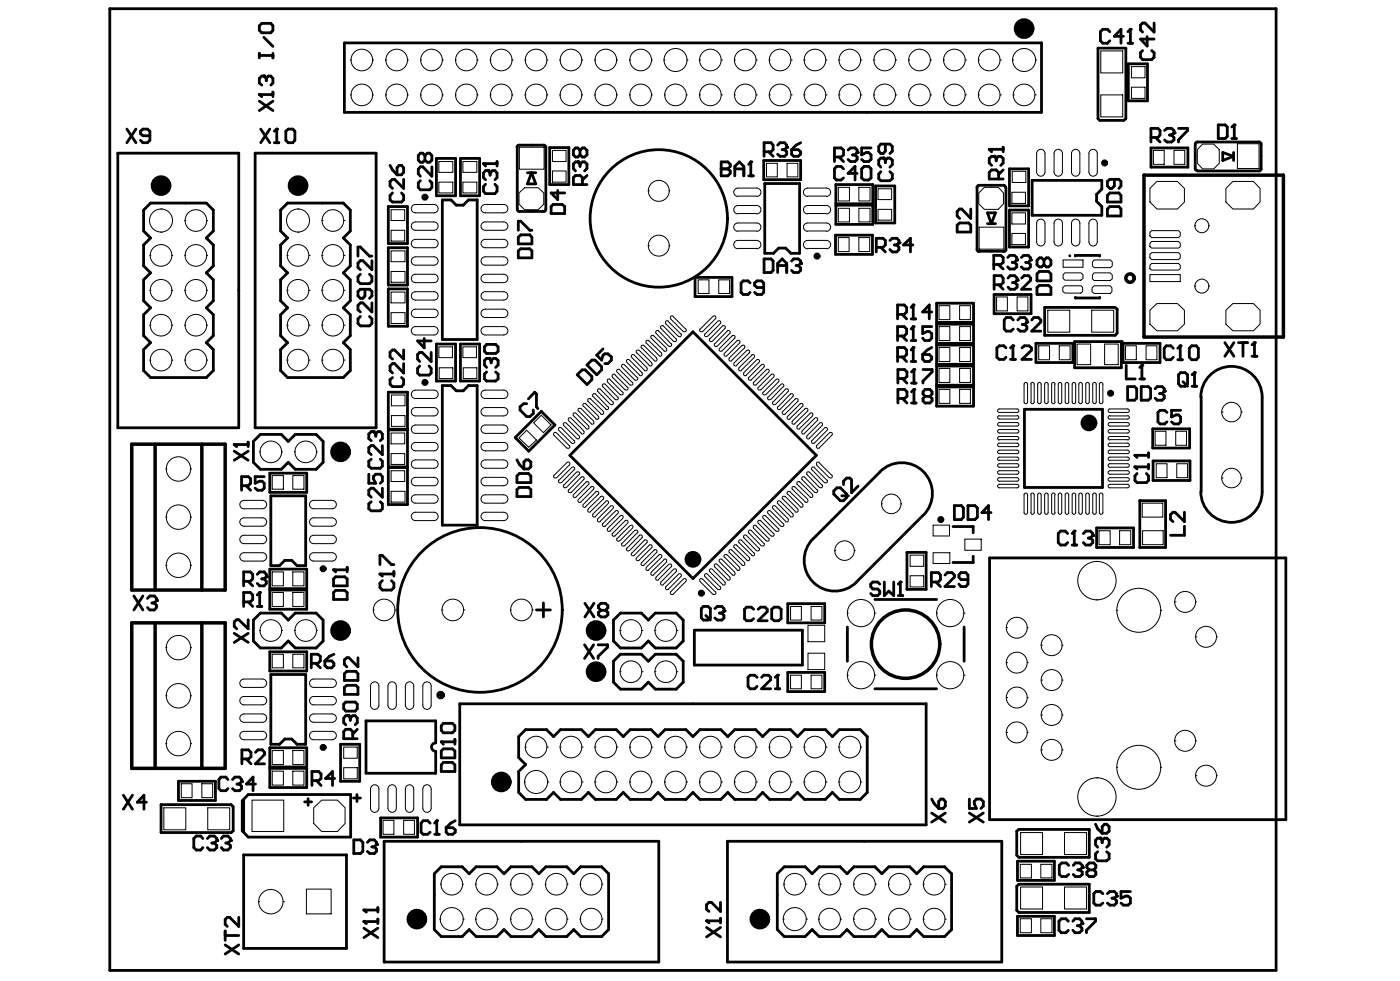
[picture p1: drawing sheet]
<svg xmlns="http://www.w3.org/2000/svg" width="284mm" height="199mm" viewBox="0 0 284 199" stroke-linecap="round" stroke-linejoin="round" font-family="sans-serif">
<g fill="none" stroke="#000" stroke-width=".57">
<path d="M22.3 1.8h236.6v195h-236.6zM52.6 10.8v.9M52.6 11.3h2.8M53.1 4.7h1.8l.5 .5v1l-.5 .5h-1.8l-.5-.5v-1zM53.5 7.6l1.9 1.8M54 15.9l.4-.5h.5l.5 .5v.9l-.5 .5M54 15.9l-.5-.5h-.4l-.5 .5v.9l.5 .5M54 15.9v.4M55.4 10.8v.9M55.4 18.7v.9M55.4 19.2h-2.8l.5 .4M69.9 8.7h141.4v14.1h-141.4z"/>
<path d="M222.7 9.8h5.7v14.3l-.4 .3h-4.9l-.4-.3zM225.1 6.4l-.5-.5h-.9l-.5 .5v1.9l.5 .5h.9l.5-.5M227.9 7.4h-1.9l1.4-1.5v2.9M228.8 6.4l.5-.5v2.9M228.8 8.8h.9M228.9 12.9h3.9v7.6h-3.9zM231.8 10.3l-.5 .4v.9l.5 .5h1.8l.5-.5v-.9l-.5-.4M232.7 7.4v1.9l-1.4-1.4h2.8M234.1 4.7v1.8l-1.8-1.8h-.5l-.5 .4v1l.5 .4M23.9 31.1h24.5v55.7h-24.5zM25.7 26.2l1.9 2.7M27.6 26.2l-1.9 2.7"/>
<path d="M30.4 27.5h-1.4l-.5-.4v-.5l.5-.4h.9l.5 .4v1.8l-.5 .5h-.9l-.5-.5M51.8 31.1h24.5v55.7h-24.5zM52.6 20.5l2.8 1.9M52.9 26.2l1.8 2.7M54.7 26.2l-1.8 2.7M55.4 20.5l-2.8 1.9M55.6 28.9h1M55.6 26.6l.5-.4v2.7M58 26.6l.5-.4h.9l.4 .4v1.8l-.4 .5h-.9l-.5-.5zM79.1 33.5l.5 1 .9 1M79.6 39.1l-.5 .5v1l.5 .4h1.9l.4-.4v-1l-.4-.5M81 33.5h.5l.4 .5v1l-.4 .5h-1v-1.5z"/>
<path d="M81.9 36.4v1.8l-1.9-1.8h-.4l-.5 .4v.9l.5 .5M85.3 36.7l-.5 .4v.9l.5 .5h1.9l.4-.5v-.9l-.4-.4M86.2 31.6l-.4-.5h-.5l-.5 .5v.9l.5 .4h.5l.4-.4M86.2 31.6l.5-.5h.5l.4 .5v.9l-.4 .4h-.5l-.5-.4M86.2 31.6v.9M87.6 33.8v1.9l-1.8-1.9h-.5l-.5 .5v.9l.5 .5M88.5 32.1h3.9v7.6h-3.9zM93.4 32.1h3.9v7.6h-3.9zM98.5 37.4l-.4 .5v.9l.4 .5h1.9l.4-.5v-.9l-.4-.5M99.4 35.1l-.4-.5h-.5l-.4 .5v.9l.4 .4M99.4 35.1l.5-.5h.5l.4 .5v.9l-.4 .4M99.4 35.1v.4"/>
<path d="M100.8 32.8v.9M100.8 33.2h-2.7l.4 .5M104.9 29.9l.2-.4 .2-.1h5l.4 .2v12.8M104.9 29.9v12.5M107 35h1.7M107.8 35l.9 2.3h-1.7zM111.5 29.9h3.9v7.5h-3.9zM113.1 38.6v1.9l-1.3-1.4h2.7M117.7 30.5l-.5-.5h-.5l-.4 .5v.9l.4 .4h.5l.5-.4M117.7 30.5l.4-.5h.5l.5 .5v.9l-.5 .4h-.5l-.4-.4M117.7 33.3l-.5-.5h-.5l-.4 .5v.9l.4 .5M117.7 33.3l.4-.5h.5l.5 .5v.9l-.5 .5"/>
<path d="M117.7 30.5v.9M117.7 33.3v.5M118.1 37.4v-1.4l-.4-.4h-1l-.4 .4v1.4h2.8M119.1 35.6l-1 .9M146.3 34.3h1.3M146.3 32.8h1.3l.5 .5v.5l-.5 .5 .5 .4v.5l-.5 .5h-1.3zM149 34.3h1.9M149 35.7v-1.9l1-1 .9 1v1.9M151.9 35.7h.9M151.9 33.3l.4-.5v2.9M154.9 32.6h7.5v3.8h-7.5zM155 30.8h1.4l.4-.4v-1l-.4-.5h-1.4v2.8"/>
<path d="M155.1 37.2h7.1v14.2h-1.8l-1-1.1h-1.4l-1.1 1.1h-1.8zM155.9 30.8l.9 .9M157.7 29.4l.5-.5h1l.4 .5v.5l-.4 .5M158.7 30.4h.5M159.2 30.4l.4 .4v.5l-.4 .4h-1l-.5-.4M160.6 30.4h1.3l.5 .4v.5l-.5 .4h-.9l-.4-.4zM162.4 28.9l-.9 .5-.9 1M169.3 31.8h1.3l.5-.4v-1l-.5-.4h-1.3v2.8M169.6 37.4h7.4v3.9h-7.4zM170.2 31.8l.9 1M171.1 34.3l-.5-.5h-.9l-.4 .5v1.8l.4 .4h.9l.5-.4M172 30.4l.5-.4h.9l.5 .4v.5l-.5 .5"/>
<path d="M172.9 31.4h.5M173.4 31.4l.5 .4v.5l-.5 .5h-.9l-.5-.5M173.9 35.2h-1.9l1.4-1.4v2.7M175.3 33.8h.9l.5 .5v1.8l-.5 .4h-.9l-.5-.4v-1.8zM176.7 30h-1.9v1.4l.9-.5h.5l.5 .5v.9l-.5 .5h-.9l-.5-.5M177.6 37.7h3.9v7.5h-3.9zM178.7 34.8l-.5 .5v.9l.5 .5h1.8l.5-.5v-.9l-.5-.5M179.6 29.2v1.4l-.4 .5h-.5l-.5-.5v-.9l.5-.5h1.8l.5 .5v.9l-.5 .5M179.6 32.5l-.4-.4h-.5l-.5 .4v.9l.5 .5M179.6 32.5l.5-.4h.4l.5 .4v.9l-.5 .5M179.6 32.5v.5M198.2 38v12.6v.2l.4 .2"/>
<path d="M198.2 38l.2-.3 .2-.1h5l.2 .1 .2 .3M202.1 32.1l-.4-.4h-.5l-.5 .4v.9l.5 .5M202.1 32.1l.5-.4h.4l.5 .4v.9l-.5 .5M202.1 32.1v.5M202.6 36.3v-1.3l-.5-.5h-.9l-.5 .5v1.3h2.8M203.5 34.5l-.9 .9M203.5 29.9v.9M203.5 30.3h-2.8l.5 .5M204.1 38v12.6l-.3 .4h-.2M204.8 34.3h3.9v7.5h-3.9zM209.4 36.6h14.1v1.8l-1.1 1v1.4l1.1 1.1v1.8h-14.1zM225.1 39.1h1.9l.4 .5v1.4h-2.8v-1.4z"/>
<path d="M226 36.4v1.3l-.4 .5h-.5l-.5-.5v-.9l.5-.4h1.9l.4 .4v.9l-.4 .5M233.5 27.9h1.4l.4-.5v-.9l-.4-.5h-1.4v2.8M233.5 30h7.5v3.9h-7.5zM234.4 27.9l.9 .9M236.2 26.5l.5-.5h.9l.5 .5v.5l-.5 .4M237.2 27.4h.4M237.6 27.4l.5 .5v.5l-.5 .4h-.9l-.5-.4M239.1 26h1.8v.5l-1.8 1.9v.4M242.9 28.8h12.5l.2 .1 .2 .3v5.1l-.2 .3-12.7 .1M242.9 28.8l-.4 .2-.1 .2 .1 5v.2l.4 .2M247.1 25.3h1.4l.5 .5v1.9l-.5 .4h-1.4zM248 30.9l2.2 .8-2.2 .9z"/>
<path d="M249.9 28.1h.9M249.9 25.8l.5-.5v2.8M250.2 30.9v1.7M30.5 41.2h11.4l1.4 1.4v4.2l-1.4 1.5 1.4 1.4v4.2l-1.4 1.4 1.4 1.5v4.2l-1.4 1.4 1.4 1.4v4.3l-1.4 1.4 1.4 1.4v4.3l-1.4 1.4h-11.4l-1.4-1.4v-4.3l1.4-1.4-1.4-1.4v-4.3l1.4-1.4-1.4-1.4v-4.2l1.4-1.5-1.4-1.4v-4.2l1.4-1.4-1.4-1.5v-4.2zM58.3 41.2h11.3l1.5 1.4v4.2l-1.5 1.5 1.5 1.4v4.2l-1.5 1.4 1.5 1.5v4.2l-1.5 1.4 1.5 1.4v4.3l-1.5 1.4 1.5 1.4v4.3l-1.5 1.4h-11.3l-1.4-1.4v-4.3l1.4-1.4-1.4-1.4v-4.3l1.4-1.4-1.4-1.4v-4.2l1.4-1.5-1.4-1.4v-4.2l1.4-1.4-1.4-1.5v-4.2zM72.6 51.9v-1.8h.5l1.8 1.8h.5M73.1 55.6l-.5 .5v.9l.5 .5h1.8l.5-.5v-.9l-.5-.5M74 58.7v1.3l-.4 .5h-.5l-.5-.5v-.9l.5-.4h1.8l.5 .4v.9l-.5 .5M75.4 52.9v1.8l-1.8-1.8h-.5l-.5 .5v.9l.5 .4M78.8 41.9h3.9v7.5h-3.9zM78.8 50.2h3.9v7.6h-3.9zM78.8 58.6h3.9v7.6h-3.9z"/>
<path d="M89.7 40.6h1.8l1.1 1h1.4l1-1h1.8v28.3h-7.1zM104.9 42.4l.1 .3 .3 .2M105.1 50.9l.5-.4h1.9l.4 .4v1.4h-2.8zM105.1 46.7v-1.8h.5l1.9 1.8h.4M105.3 42.9h5M105.6 47.6h1.9l.4 .5v1.4h-2.8v-1.4zM110.7 42.4v.3l-.4 .2M112.2 41.5h1.8l.5 .4v1.4h-2.7v-1.4zM141 56.3h7.5v3.9h-7.5zM152.2 57.4l-.5-.4h-1l-.4 .4v1.9l.4 .4h1l.5-.4M154.9 58.3h-1.3l-.5-.4v-.5l.5-.4h.9l.4 .4v1.9l-.4 .4h-.9l-.5-.4M155 52.5h1.4l.4 .4v1.9l-.4 .5h-1.4z"/>
<path d="M157.7 55.3v-1.9l1-.9 .9 .9v1.9M157.7 53.9h1.9M160.6 52.9l.4-.4h.9l.5 .4v.5l-.5 .5M161.5 53.9h.4M161.9 53.9l.5 .5v.4l-.5 .5h-.9l-.4-.5M169.5 47.7h7.5v3.9h-7.5zM169.6 41.6h7.4v3.9h-7.4zM177.8 50.2h1.3l.5-.5v-.9l-.5-.5h-1.3v2.8M178.7 50.2l.9 .9M180.5 48.8l.5-.5h.9l.4 .5v.5l-.4 .4M181.4 49.7h.5M181.9 49.7l.4 .5v.4l-.4 .5h-.9l-.5-.5"/>
<path d="M185.2 49.7h-1.9l1.4-1.4v2.8M194.2 45.6l.5-.4h1.8l.4 .4v1.5h-2.7zM196.9 42.4v1.9l-1.8-1.9h-.4l-.5 .5v.9l.5 .5M198.6 51h5M200.3 45.4h1.6M200.3 43.2h1.6l-.8 2.2zM201.6 53.6h1.4l.5-.4v-1l-.5-.4h-1.4v2.8M201.7 57.7h1.4l.4-.4v-.9l-.4-.5h-1.4v2.8M201.7 59.7h7.4v3.9h-7.4zM202.5 53.6l1 1M202.6 57.7l.9 1M204.4 52.2l.4-.4h1l.4 .4v.5l-.4 .5"/>
<path d="M204.5 56.4l.4-.5h.9l.5 .5v.4l-.5 .5M204.8 42.6h3.9v7.5h-3.9zM205.3 53.2h.5M205.4 57.3h.4M205.8 53.2l.4 .4v.5l-.4 .5h-1l-.4-.5M205.8 57.3l.5 .4v.5l-.5 .5h-.9l-.4-.5M207.2 52.2l.5-.4h.9l.4 .4v.5l-.4 .5M207.2 56.4l.5-.5h1l.4 .5v.4l-1.9 1.9h1.9M208.1 53.2h.5M208.6 53.2l.4 .4v.5l-.4 .5h-.9l-.5-.5M210.3 58.3l.5-.4h1.9l.5 .4v1.4h-2.9zM210.8 55.1h1.9l.5 .5v1.4h-2.9v-1.4z"/>
<path d="M211.8 52.8l-.5-.5h-.5l-.5 .5v.9l.5 .4h.5l.5-.4M211.8 52.8l.5-.5h.4l.5 .5v.9l-.5 .4h-.4l-.5-.4M211.8 52.8v.9M218.1 51.9v-.1h5v.1M225.1 41.9h1.9l.4 .5v1.4h-2.8v-1.4zM73.1 64.2l-.5 .5v.9l.5 .5h1.8l.5-.5v-.9l-.5-.5M75.4 61.4v1.9l-1.8-1.9h-.5l-.5 .5v.9l.5 .5M78.8 79.5h3.9v7.5h-3.9zM79.6 76.6l-.5 .4v.9l.5 .5h1.9l.4-.5v-.9l-.4-.4M81.9 71v1.8l-1.9-1.8h-.4l-.5 .4v1l.5 .4M81.9 73.7v2l-1.9-2h-.4l-.5 .5v1l.5 .5M85.1 74.2l-.4 .5v1l.4 .4h1.9l.5-.4v-1l-.5-.5"/>
<path d="M86 68.6v2l-1.3-1.5h2.8M87.5 71.5v1.8l-1.9-1.8h-.5l-.4 .4v.9l.4 .5M88.5 69.8h3.9v7.5h-3.9zM89.7 78.2h1.8l1.1 1.1h1.4l1-1.1h1.8v28.3h-7.1zM93.4 69.8h3.9v7.5h-3.9zM98.7 75.4l-.4 .5v1l.4 .4h1.8l.5-.4v-1l-.5-.5M98.7 69.9h1.8l.5 .4v1l-.5 .4h-1.8l-.4-.4v-1zM99.6 73.1l-.4-.4h-.5l-.4 .4v.9l.4 .5M99.6 73.1l.5-.4h.4l.5 .4v.9l-.5 .5M99.6 73.1v.5M118.1 75h.6l1.4 1.4v.6l-1 1-2-2zM120.1 73h.6l1.3 1.4v.6l-1 1-1.9-2z"/>
<path d="M122.3 70.8l-1.3 1.2 1 1 .3-1 .4-.2h.6l.7 .6v.6l-.7 .7h-.6M140.6 67.3l25 25.1-25 24.9-25-24.9zM182.1 63.8h1.3l.5-.5v-1l-.5-.4h-1.3v2.8M182.1 68.2h1.3l.5-.5v-1l-.5-.5h-1.3v2.9M182.1 72.4h1.3l.5-.5v-.9l-.5-.5h-1.3v2.8M182.1 76.8h1.4l.5-.4v-1l-.5-.5h-1.4v2.8M183 68.2l.9 .9M183 63.8l.9 .9M183 72.4l.9 .9M183.1 76.8l.9 .9M184.8 69.1h.9M184.8 62.3l.4-.4v2.8"/>
<path d="M184.8 66.7l.4-.5v2.9M184.8 71l.4-.5v2.8M184.8 64.7h.9M184.8 73.3h.9M184.9 75.4l.5-.5v2.8M184.9 79.5l.5-.5v2.7M184.9 77.7h.9M187.2 71.9h1.3l.5 .5v.4l-.5 .5h-.9l-.4-.5zM187.2 74.9h1.9v.5l-1.9 1.9v.4M189 66.2h-1.8v1.5l.9-.5h.4l.5 .5v.9l-.5 .5h-.9l-.4-.5M189 63.3h-1.8l1.3-1.4v2.8M189 70.5l-.9 .5-.9 .9"/>
<path d="M190 61.5h7.5v3.9h-7.5zM190 65.7h7.5v3.9h-7.5zM190 70h7.5v3.9h-7.5zM190 74.2h7.5v3.9h-7.5zM190 78.5h7.5v3.9h-7.5zM204.1 70.6l-.5-.5h-.9l-.5 .5v1.9l.5 .4h.9l.5-.4M205 72.9h1M205 70.6l.5-.5v2.8M205.5 64.9l-.5-.5h-.9l-.4 .5v1.8l.4 .5h.9l.5-.5M206.5 64.9l.5-.5h.9l.4 .5v.4l-.4 .5M207.3 70.6l.5-.5h.9l.5 .5v.5l-1.9 1.8h1.9M207.4 65.8h.5"/>
<path d="M207.9 65.8l.4 .4v.5l-.4 .5h-.9l-.5-.5M209.3 64.9l.4-.5h.9l.5 .5v.4l-1.8 1.9h1.8M210.1 69.6h7.5v3.9h-7.5zM211.9 62.3h14.3l.4 .4v4.9l-.4 .4h-14.3zM218 69.3h9.5v5.3h-9.5zM218.1 60.3v.1h5v-.1M227.8 69.6h7.5v3.9h-7.5zM228.4 74.1v2.8h1.9M228.7 78.4h1.4l.5 .4v1.9l-.5 .5h-1.4zM231.2 76.9h.9M231.2 74.5l.4-.4v2.8M231.5 78.4h1.4l.5 .4v1.9l-.5 .5h-1.4z"/>
<path d="M234.3 78.8l.4-.4h1l.5 .4v.5l-.5 .5M235.2 79.8h.5M235.7 79.8l.5 .5v.4l-.5 .5h-1l-.4-.5M238 70.6l-.5-.5h-.9l-.4 .5v1.9l.4 .5h.9l.5-.5M238.9 73h.9M238.9 70.6l.5-.5v2.9M239.5 75.6h.9l.5 .4v1.8l-.5 .5h-.9l-.4-.5v-1.8zM240 77.4l.9 .9M241.7 70.1h1l.4 .5v1.9l-.4 .5h-1l-.5-.5v-1.9zM241.8 78.3h.9M241.8 76l.5-.4v2.7M248.5 69.5l1.8 2.8"/>
<path d="M250.3 69.5l-1.8 2.8M251.2 69.5h1.9M252.1 69.5v2.8M254 72.3h1M254 69.9l.5-.4v2.8M47.5 91.5l2.8 1.8M49 98.5h1.3l.5-.5v-.9l-.5-.4h-1.3v2.7M49.9 98.5l.9 .9M50.3 89.7v.9M50.3 91.5l-2.8 1.8M50.3 90.2h-2.8l.5 .4M52.8 88.1h4.3l1.4 1.4 1.4-1.4h4.2l1.4 1.4v4.3l-1.4 1.4h-4.2l-1.4-1.4-1.4 1.4h-4.3l-1.4-1.4v-4.3z"/>
<path d="M53.6 96.7h-1.8v1.3l.9-.4h.5l.4 .4v1l-.4 .4h-.9l-.5-.4M54.7 96h7.5v3.9h-7.5zM74.8 96.2v1.8h1.4l-.5-.9v-.4l.5-.5h.9l.5 .5v.9l-.5 .4M75.3 93.1l-.5 .5v1l.5 .4h1.8l.5-.4v-1l-.5-.5M76.2 88l-.5-.5h-.4l-.5 .5v1l.5 .4M76.2 88l.4-.5h.5l.5 .5v1l-.5 .4M76.2 88v.5M77.6 90.4v1.8l-1.9-1.8h-.4l-.5 .4v.9l.5 .5M77.6 99v1.8l-1.9-1.8h-.4l-.5 .4v1l.5 .4M78.8 87.2h3.9v7.5h-3.9zM78.8 94.8h3.9v7.5h-3.9zM104.9 99.3l.5-.4h1.8l.5 .4v1.4h-2.8z"/>
<path d="M104.9 93.3l.5 .9 .9 .9M105.4 96h1.8l.5 .5v1.4h-2.8v-1.4zM106.7 93.3h.5l.5 .4v1l-.5 .4h-.9v-1.4zM106.8 81.9h-.6l-.7 .6v.7l1.3 1.3h.7l.7-.6v-.7M107.2 80.9l1.3-1.4 .3 .4v2.6l.3 .4M109.8 83.4l2.8 2.8-5.3 5.3-2.8-2.8zM169.8 98.9h.7l1.2 1.3v.7l-.6 .7h-.6l-1.4-1.4v-.6zM171.1 98.3v-.7l.6-.6h.7l.3 .3v2.6l1.4-1.3M178.5 95.7a6.2 6.2 0 0 1 8.8 0 6.2 6.2 0 0 1 0 8.8M178.5 95.7l-13.5 13.6M182.1 80.8h1.4l.5-.4v-.9l-.5-.5h-1.4v2.7M183.1 80.8l.9 .9"/>
<path d="M184.9 81.7h.9M187.7 80.4l-.5-.5v-.4l.5-.5h.9l.5 .5v.4l-.5 .5M187.7 80.4l-.5 .4v.5l.5 .4h.9l.5-.4v-.5l-.5-.4M187.7 80.4h.9M207.8 83h15.8v15.9h-15.8zM230.6 96l-.4 .5v1l.4 .4h2l.4-.4v-1l-.4-.5M233 94.7h-2.8l.4 .4M233 91.9v.9M233 94.2v.9M233 92.4h-2.8l.4 .4M233.8 87h7.5v3.9h-7.5zM233.9 93.5h7.5v4h-7.5z"/>
<path d="M236.7 83.7l-.5-.5h-.9l-.4 .5v1.9l.4 .4h.9l.5-.4M239.5 83.2h-1.9v1.4l1-.5h.5l.4 .5v1l-.4 .4h-1l-.5-.4M243.6 80.5a6.2 6.2 0 0 1 6.2-6.2 6.2 6.2 0 0 1 6.2 6.2M243.7 80.5v19.2M256 80.6v19.1a6.2 6.2 0 0 1-6.2 6.2 6.2 6.2 0 0 1-6.2-6.2M49.4 117.9h1.4l.5-.5v-.9l-.5-.5h-1.4v2.8M50.3 117.9l1 .9M52.2 116.5l.5-.5h.9l.4 .5v.5l-.4 .4M53.1 117.4h.5M53.6 117.4l.4 .5v.4l-.4 .5h-.9l-.5-.5M54.7 115.4h7.5v4h-7.5zM54.7 119.7h7.5v3.9h-7.5z"/>
<path d="M54.9 100.6h7.1v14.1h-1.8l-1-1h-1.4l-1.1 1h-1.8zM68.1 119.7h1.8l.5 .5v1.4h-2.7v-1.4zM68.1 117h1.8l.5 .4v1.4h-2.7v-1.4zM70.4 115.1v.9M70.4 115.6h-2.7l.4 .4M75.3 101.8l-.5 .4v1l.5 .4h1.8l.5-.4v-1l-.5-.4M77.1 114.5v-1.8h.5l1.8 1.8h.5M77.6 117.8l-.5 .5v.9l.5 .5h1.8l.5-.5v-.9l-.5-.5M79.9 115.9v.9M79.9 116.4h-2.8l.5 .4M170.8 100.6h1.3M178.5 118.5l-.5-.5h-1l-.4 .5v.5l.4 .5h1l.5 .4v.5l-.5 .4h-1l-.4-.4"/>
<path d="M179.4 118v2.8l.9-.9 1 .9v-2.8M182.2 118.5l.4-.5v2.8M184 112h3.9v7.5h-3.9zM187.2 104.5l-13.5 13.6a6.2 6.2 0 0 1-8.8 0 6.2 6.2 0 0 1 0-8.8M188.9 118h1.4l.5-.4v-1l-.5-.5h-1.4v2.9M189.8 118l1 1M191.7 116.6l.5-.5h.9l.5 .5v.5l-1.9 1.9h1.9M193.3 106.8h4.1v1.3M193.6 102.5h1.4l.4 .5v1.9l-.4 .5h-1.4zM196.3 102.5h1.5l.5 .5v1.9l-.5 .5h-1.5zM196.3 117.6h-1.4l-.4-.5v-.5l.4-.5h1l.4 .5v1.9l-.4 .5h-1l-.4-.5M197.4 112.8v1.3h-4.1"/>
<path d="M200.7 113.2h60.1v53h-60.1zM201 104h-1.8l1.3-1.5v2.9M216.6 108.2l-.5-.5h-.9l-.5 .5v1.9l.5 .4h.9l.5-.4M217.5 110.5h.9M217.5 108.2l.4-.5v2.8M219.8 108.2l.4-.5h1l.5 .5v.4l-.5 .5M220.7 109.1h.5M221.2 109.1l.5 .5v.5l-.5 .4h-1l-.4-.4M222.4 107.1h7.5v3.9h-7.5zM231.2 101.6h5.2v9.4h-5.2zM240.3 106.7v1.9h-2.9M240.3 103.9v1.9l-2-1.9h-.4l-.5 .5v.9l.5 .5"/>
<path d="M27.2 120.9l1.8 2.8M29 120.9l-1.8 2.8M29.9 121.4l.5-.5h.9l.4 .5v.4l-.4 .5M30.8 122.3h.5M31.3 122.3l.4 .5v.4l-.4 .5h-.9l-.5-.5M47.5 128.5l2.8 1.8M49.4 122.1h1.4l.5-.5v-.9l-.5-.5h-1.4v2.8M50.3 128.5l-2.8 1.8M50.3 125.7v1.8l-1.9-1.8h-.4l-.5 .4v.9l.5 .5M50.3 122.1l1 .9M52.2 123h.9M52.2 120.7l.5-.5v2.8"/>
<path d="M52.8 124.3h4.3l1.4 1.5 1.4-1.5h4.2l1.4 1.5v4.2l-1.4 1.4h-4.2l-1.4-1.4-1.4 1.4h-4.3l-1.4-1.4v-4.2zM54.7 132.2h7.5v3.9h-7.5zM54.9 136.8h7.1v14.2h-1.8l-1-1.1h-1.4l-1.1 1.1h-1.8zM63.1 134.5h1.4l.5-.5v-.9l-.5-.4h-1.4v2.8M64.1 134.5l.9 1M65.9 134h1.4l.4 .5v.5l-.4 .5h-.9l-.5-.5zM67.7 132.7l-.9 .4-.9 .9M69.9 139.4l.5-.4h1.8l.4 .4v1.4h-2.7zM70.4 136.2h1.8l.4 .5v1.3h-2.7v-1.3zM72.6 133.4v1.8l-1.8-1.8h-.4l-.5 .4v1l.5 .4M108.8 123.7h2.8M110.2 122.3v2.8"/>
<path d="M118.6 130.8l1.8 2.7M118.6 122.4l1.9 2.7M120.4 130.8l-1.8 2.7M120.5 122.4l-1.9 2.7M121.3 130.8h1.9v.5l-1.9 1.8v.4M121.9 123.8l-.5-.5v-.4l.5-.5h.9l.5 .5v.4l-.5 .5M121.9 123.8l-.5 .4v.5l.5 .4h.9l.5-.4v-.5l-.5-.4M121.9 123.8h.9M125.9 124.3h4.2l1.4 1.5 1.4-1.5h4.3l1.4 1.5v4.2l-1.4 1.4h-4.3l-1.4-1.4-1.4 1.4h-4.2l-1.5-1.4v-4.2zM125.9 132.7h4.2l1.4 1.4 1.4-1.4h4.3l1.4 1.4v4.3l-1.4 1.4h-4.3l-1.4-1.4-1.4 1.4h-4.2l-1.5-1.4v-4.3zM140.8 127.8h22v7.1h-22zM142.7 123h.9l.5 .4v1.9l-.5 .5h-.9l-.4-.5v-1.9z"/>
<path d="M143.2 124.8l.9 1M145 123.4l.5-.4h.9l.5 .4v.5l-.5 .4M145.9 124.3h.5M146.4 124.3l.5 .5v.5l-.5 .5h-.9l-.5-.5M152.9 123.6l-.5-.5h-.9l-.5 .5v1.9l.5 .4h.9l.5-.4M153.6 137.4l-.5-.5h-.9l-.5 .5v1.8l.5 .5h.9l.5-.5M153.8 123.6l.5-.5h.9l.4 .5v.5l-1.8 1.8h1.8M154.5 137.4l.4-.5h1l.4 .5v.5l-1.8 1.8h1.8M156.5 123.6l.5-.5h1l.5 .5v1.9l-.5 .4h-1l-.5-.4zM157.2 139.7h1M157.2 137.4l.5-.5v2.8M159.8 122.4h7.5v3.9h-7.5z"/>
<path d="M159.8 136.4h7.5v3.9h-7.5zM171.9 127.2v6.9M177.5 139.7h12.5M177.5 121.6h12.5M182.2 120.8h.9M195.6 127.2v6.9M36.2 158.5h7.5v3.9h-7.5zM46.2 158.1l-.4-.5h-1l-.4 .5v1.8l.4 .5h1l.4-.5M47.2 158.1l.5-.5h.9l.4 .5v.4l-.4 .5M48.1 159h.5M48.6 159l.4 .4v.5l-.4 .5h-.9l-.5-.5M49.1 153.9h1.3l.5-.4v-.9l-.5-.5h-1.3v2.8"/>
<path d="M50 153.9l.9 1M51.8 159h-1.8l1.3-1.4v2.8M51.8 152.6l.5-.5h.9l.5 .5v.4l-1.9 1.9h1.9M54.7 151.7h7.5v3.9h-7.5zM54.7 155.8h7.5v3.9h-7.5zM63.3 158.3h1.3l.5-.4v-.9l-.5-.5h-1.3v2.8M64.2 158.3l.9 1M67.9 157.9h-1.9l1.5-1.4v2.8M69.1 151h3.9v7.5h-3.9zM70.1 142.4h1.9l.5 .4v.9l-.5 .5h-1.9l-.4-.5v-.9zM71.1 145.6v.5M71.1 145.6l-.5-.4h-.5l-.4 .4v1l.4 .4"/>
<path d="M71.1 145.6l.5-.4h.4l.5 .4v1l-.5 .4M71.6 149.8v-1.4l-.5-.5h-1l-.4 .5v1.4h2.8M72.5 147.9l-.9 1M88.4 152.4a.85 .85 0 0 1-.9-.9 .85 .85 0 0 1 .9-.8v-4.5h-14.2v10.6h14.2v-4.4M89.9 154.6h1.9l.5 .5v1.4h-2.8v-1.4zM89.9 146.7h1.9l.5 .5v.9l-.5 .5h-1.9l-.4-.5v-.9zM89.9 151.9h1.9l.5 .4v1.4h-2.8v-1.4zM92.3 150v1M92.3 150.5h-2.8l.4 .5M93.3 142.7h94.6v24.6h-94.6zM106.6 148h4.3l1.4 1.4 1.4-1.4h4.2l1.5 1.4 1.4-1.4h4.2l1.4 1.4 1.4-1.4h4.3l1.4 1.4 1.4-1.4h4.2l1.5 1.4 1.4-1.4h4.2l1.4 1.4 1.4-1.4h4.3l1.4 1.4 1.4-1.4h4.3l1.4 1.4 1.4-1.4h4.2l1.4 1.4 1.5-1.4h4.2l1.4 1.4v11.3l-1.4 1.4h-4.2l-1.5-1.4-1.4 1.4h-4.2l-1.4-1.4-1.4 1.4h-4.3l-1.4-1.4-1.4 1.4h-4.3l-1.4-1.4-1.4 1.4h-4.2l-1.4-1.4-1.5 1.4h-4.2l-1.4-1.4-1.4 1.4h-4.3l-1.4-1.4-1.4 1.4h-4.2l-1.4-1.4-1.5 1.4h-4.2l-1.4-1.4-1.4 1.4h-4.3l-1.4-1.4v-4.2l1.4-1.4-1.4-1.5v-4.2zM25 161.3l1.9 2.8"/>
<path d="M26.9 161.3l-1.9 2.8M29.7 162.7h-1.8l1.3-1.4v2.8M32.7 163.2h14.2l.4 .4v4.9l-.4 .4h-14.2zM41.2 170.1l-.5-.5h-.9l-.5 .5v1.8l.5 .5h.9l.5-.5M42.1 170.1l.5-.5h.9l.5 .5v.4l-.5 .5M43 171h.5M43.5 171l.5 .5v.4l-.5 .5h-.9l-.5-.5M44.9 170.1l.4-.5h.9l.5 .5v.4l-.5 .5M45.8 171h.4M46.2 171l.5 .5v.4l-.5 .5h-.9l-.4-.5M49.4 162.1v6.7M49.4 173.4h20.9v19h-20.9z"/>
<path d="M50.3 161.1l-1.2 1.3v6.1l1.2 1.3M50.4 161.1h20.7v8.7h-20.7M61.8 162.6h1.4M62.5 162v1.3M71.7 161.9h1.4M71.8 170.3h1.3l.5 .5v1.9l-.5 .4h-1.3zM72.4 161.1v1.5M74.5 170.8l.5-.5h.9l.5 .5v.5l-.5 .5M75.4 171.8h.5M75.9 171.8l.5 .4v.5l-.5 .4h-.9l-.5-.4M77.2 165.9h7.5v3.9h-7.5zM77.9 170.6h55.7v24.5h-55.7z"/>
<path d="M87.3 167l-.5-.5h-1l-.4 .5v1.8l.4 .4h1l.5-.4M88.2 169.2h.9M88.2 167l.4-.5v2.7M89.5 175.8h4.3l1.4 1.4 1.4-1.4h4.2l1.4 1.4 1.5-1.4h4.2l1.4 1.4 1.4-1.4h4.3l1.4 1.4 1.4-1.4h4.2l1.5 1.4v11.3l-1.5 1.5h-4.2l-1.4-1.5-1.4 1.5h-4.3l-1.4-1.5-1.4 1.5h-4.2l-1.5-1.5-1.4 1.5h-4.2l-1.4-1.5-1.4 1.5h-4.3l-1.4-1.5v-11.3zM90.5 167.9h1.3l.5 .4v.5l-.5 .4h-.9l-.4-.4zM92.3 166.5l-.9 .5-.9 .9M147.6 170.6h55.6v24.5h-55.6zM159.1 175.8h4.2l1.4 1.4 1.5-1.4h4.2l1.4 1.4 1.4-1.4h4.3l1.4 1.4 1.4-1.4h4.2l1.5 1.4 1.4-1.4h4.2l1.4 1.4v11.3l-1.4 1.5h-4.2l-1.4-1.5-1.5 1.5h-4.2l-1.4-1.5-1.4 1.5h-4.3l-1.4-1.5-1.4 1.5h-4.2l-1.5-1.5-1.4 1.5h-4.2l-1.4-1.5v-11.3zM189 164.9l2.8 1.8M189 162.1l.5 .9 .9 1M190.8 162.1h.5l.5 .5v.9l-.5 .5h-.9v-1.4zM191.8 164.9l-2.8 1.8"/>
<path d="M196.6 162.1v1.9h1.4l-.4-1v-.4l.4-.5h1l.5 .5v.9l-.5 .5M196.6 164.9l2.9 1.8M199.5 164.9l-2.9 1.8M206.2 168.6l.5-.4h14.3v5.7h-14.3l-.5-.4zM206.4 174.7h7.5v3.9h-7.5zM206.7 179.3h14.3v5.8h-14.3l-.5-.5v-4.8zM216.8 175.5l-.5-.5h-.9l-.5 .5v1.9l.5 .4h.9l.5-.4M217.7 175.5l.4-.5h.9l.5 .5v.4l-.5 .5M218.6 176.4h.4M219 176.4l.5 .5v.5l-.5 .4h-.9l-.4-.4M221 176.4l-.5-.5v-.4l.5-.5h.9l.4 .5v.4l-.4 .5M221 176.4l-.5 .5v.5l.5 .4h.9l.4-.4v-.5l-.4-.5"/>
<path d="M221 176.4h.9M222.2 167.2l.5 .9 .9 .9M222.7 172.8l-.5 .4v1l.5 .4h1.8l.5-.4v-1l-.5-.4M223.6 170.4l-.5-.4h-.4l-.5 .4v.9l.5 .5M223.6 170.4l.5-.4h.4l.5 .4v.9l-.5 .5M223.6 170.4v.5M224.1 167.2h.4l.5 .5v.9l-.5 .4h-.9v-1.3zM45.7 189.7h2.7M45.7 191.7l2.7 1.8M45.7 188.8v1.9M48.4 186.1v1.8l-1.8-1.8h-.5l-.4 .4v1l.4 .4M48.4 191.7l-2.7 1.8"/>
<path d="M73.8 188.3l2.8 1.9M76.6 188.3l-2.8 1.9M76.6 184.1v.9M76.6 186.4v.9M76.6 186.9h-2.8l.5 .4M76.6 184.6h-2.8l.5 .4M143.3 188.1l2.8 1.9M146.1 188.1l-2.8 1.9M146.1 183v1.9l-1.8-1.9h-.5l-.5 .5v.9l.5 .5M146.1 186.3v.9M146.1 186.8h-2.8l.5 .4M206.4 185.8h7.5v3.9h-7.5z"/>
<path d="M216.7 186.8l-.5-.5h-.9l-.5 .5v1.9l.5 .5h.9l.5-.5M217.6 186.8l.5-.5h.9l.5 .5v.5l-.5 .5M218.6 187.8h.4M219 187.8l.5 .5v.4l-.5 .5h-.9l-.5-.5M220.4 186.3h1.8v.5l-1.8 1.9v.5M223.7 181.2l-.5-.4h-.9l-.4 .4v2l.4 .4h.9l.5-.4M224.6 181.2l.5-.4h.9l.5 .4v.5l-.5 .5M225.6 182.2h.4M226 182.2l.5 .5v.5l-.5 .4h-.9l-.5-.4M229.3 180.8h-1.9v1.4l1-.5h.4l.5 .5v1l-.5 .4h-.9l-.5-.4"/>
<circle cx="133.6" cy="44.3" r="13.9"/>
<circle cx="97.4" cy="123.7" r="16.7"/>
</g>
<g fill="#000">
<circle cx="52.6" cy="19.2" r=".28"/>
<circle cx="53.5" cy="15.4" r=".28"/>
<circle cx="229.3" cy="5.9" r=".28"/>
<circle cx="56.1" cy="26.2" r=".28"/>
<circle cx="98.1" cy="33.2" r=".28"/>
<circle cx="99" cy="34.6" r=".28"/>
<circle cx="117.2" cy="32.8" r=".28"/>
<circle cx="146.3" cy="34.3" r=".28"/>
<circle cx="152.3" cy="32.8" r=".28"/>
<circle cx="159.6" cy="29.9" r=".28"/>
<circle cx="173.9" cy="30.9" r=".28"/>
<circle cx="179.2" cy="32.1" r=".28"/>
<circle cx="200.7" cy="30.3" r=".28"/>
<circle cx="201.7" cy="31.7" r=".28"/>
<circle cx="238.1" cy="27" r=".28"/>
<circle cx="250.4" cy="25.3" r=".28"/>
<circle cx="162.4" cy="53.4" r=".28"/>
<circle cx="182.3" cy="49.3" r=".28"/>
<circle cx="206.2" cy="52.7" r=".28"/>
<circle cx="206.3" cy="56.8" r=".28"/>
<circle cx="209" cy="52.7" r=".28"/>
<circle cx="99.2" cy="72.7" r=".28"/>
<circle cx="185.2" cy="70.5" r=".28"/>
<circle cx="185.2" cy="61.9" r=".28"/>
<circle cx="185.2" cy="66.2" r=".28"/>
<circle cx="185.4" cy="74.9" r=".28"/>
<circle cx="185.4" cy="79" r=".28"/>
<circle cx="205.5" cy="70.1" r=".28"/>
<circle cx="208.3" cy="65.3" r=".28"/>
<circle cx="227.5" cy="69.3" r=".28"/>
<circle cx="231.6" cy="74.1" r=".28"/>
<circle cx="236.2" cy="79.3" r=".28"/>
<circle cx="239.4" cy="70.1" r=".28"/>
<circle cx="242.3" cy="75.6" r=".28"/>
<circle cx="254.5" cy="69.5" r=".28"/>
<circle cx="47.5" cy="90.2" r=".28"/>
<circle cx="75.7" cy="87.5" r=".28"/>
<circle cx="230.2" cy="92.4" r=".28"/>
<circle cx="230.2" cy="94.7" r=".28"/>
<circle cx="54" cy="117" r=".28"/>
<circle cx="67.7" cy="115.6" r=".28"/>
<circle cx="77.1" cy="116.4" r=".28"/>
<circle cx="182.6" cy="118" r=".28"/>
<circle cx="217.9" cy="107.7" r=".28"/>
<circle cx="221.7" cy="108.6" r=".28"/>
<circle cx="231.2" cy="101.6" r=".28"/>
<circle cx="31.7" cy="121.8" r=".28"/>
<circle cx="52.7" cy="120.2" r=".28"/>
<circle cx="146.9" cy="123.9" r=".28"/>
<circle cx="157.7" cy="136.9" r=".28"/>
<circle cx="49" cy="158.5" r=".28"/>
<circle cx="70.6" cy="145.2" r=".28"/>
<circle cx="89.5" cy="150.5" r=".28"/>
<circle cx="44" cy="170.5" r=".28"/>
<circle cx="46.7" cy="170.5" r=".28"/>
<circle cx="76.4" cy="171.3" r=".28"/>
<circle cx="88.6" cy="166.5" r=".28"/>
<circle cx="219.5" cy="175.9" r=".28"/>
<circle cx="223.1" cy="170" r=".28"/>
<circle cx="73.8" cy="186.9" r=".28"/>
<circle cx="73.8" cy="184.6" r=".28"/>
<circle cx="143.3" cy="186.8" r=".28"/>
<circle cx="219.5" cy="187.3" r=".28"/>
<circle cx="226.5" cy="181.7" r=".28"/>
</g>
<g fill="none" stroke="#000" stroke-width=".71">
<path d="M232.1 35.5h28.2v32.9h-28.2zM26.7 90.1h19v29.6h-19zM31.5 90.1v29.6M40.9 90.1v29.6M26.7 126.3h19v29.5h-19zM31.5 126.3v29.5M40.9 126.3v29.5"/>
<circle cx="86.2" cy="40" r=".35"/>
<circle cx="224.1" cy="33" r=".35"/>
<circle cx="165.7" cy="51.9" r=".35"/>
<circle cx="229.2" cy="56.4" r=".85"/>
<circle cx="86.2" cy="77.6" r=".35"/>
<circle cx="225.3" cy="79.8" r=".35"/>
<circle cx="65.5" cy="115.4" r=".35"/>
<circle cx="190.8" cy="105.4" r=".35"/>
<circle cx="142.3" cy="120.3" r=".35"/>
<circle cx="183.7" cy="130.6" r="6.9"/>
<circle cx="65.5" cy="151.6" r=".35"/>
</g>
<circle cx="89.4" cy="141" r=".14" fill="none" stroke="#000" stroke-width="1.4"/>
<g fill="none" stroke="#000" stroke-width="2.8">
<circle cx="207.7" cy="5.8" r=".71"/>
<circle cx="32.7" cy="37.6" r=".71"/>
<circle cx="60.5" cy="37.6" r=".71"/>
<circle cx="69.1" cy="91.6" r=".71"/>
<circle cx="69.1" cy="127.9" r=".71"/>
<circle cx="120.9" cy="127.9" r=".71"/>
<circle cx="120.9" cy="136.2" r=".71"/>
<circle cx="101.7" cy="158.6" r=".71"/>
<circle cx="84.6" cy="186.4" r=".71"/>
<circle cx="154.1" cy="186.4" r=".71"/>
</g>
<circle cx="217" cy="51.9" r=".14" fill="none" stroke="#000" stroke-width=".28"/>
<g fill="none" stroke="#000" stroke-width="1.7">
<circle cx="220.9" cy="85.8" r=".85"/>
<circle cx="140.6" cy="113.4" r=".85"/>
</g>
<g fill="none" stroke="#000" stroke-width=".2">
<path d="M71.1 19.2h.1M71.1 12.2h.1M75.6 19.2h.1M75.6 12.2h.1M78.2 19.2h.1M78.2 12.2h.1M82.7 19.2h.1M82.7 12.2h.1M85.3 19.2h.1M85.3 12.2h.1M89.7 19.2h.1M89.7 12.2h.1"/>
<path d="M92.3 19.2h.1M92.3 12.2h.1M96.8 19.2h.1M96.8 12.2h.1M99.4 19.2h.1M99.4 12.2h.1M103.9 19.2h.1M103.9 12.2h.1M106.5 19.2h.1M106.5 12.2h.1M110.9 19.2h.1M110.9 12.2h.1"/>
<path d="M113.6 19.2h.1M113.6 12.2h.1M118 19.2h.1M118 12.2h.1M120.6 19.2h.1M120.6 12.2h.1M125.1 19.2h.1M125.1 12.2h.1M127.7 12.2h.1M127.7 19.2h.1M132.1 12.2h.1M132.1 19.2h.1"/>
<path d="M134.7 12.2h.1M134.7 12.2a2.33 2.33 0 0 0 2.3 2.3 2.33 2.33 0 0 0 2.4-2.3M134.7 12.2a2.33 2.33 0 0 1 2.3-2.4 2.33 2.33 0 0 1 2.4 2.4M134.8 19.2h.1M139.2 19.2h.1M139.4 12.2h.1M141.9 12.2h.1M141.9 19.2h.1M146.4 12.2h.1M146.4 19.2h.1M149 12.2h.1M149 19.2h.1"/>
<path d="M153.4 12.2h.1M153.4 19.2h.1M156 12.2h.1M156 19.2h.1M160.5 12.2h.1M160.5 19.2h.1M163.1 12.2h.1M163.1 19.2h.1M167.6 12.2h.1M167.6 19.2h.1M170.2 12.2h.1M170.2 19.2h.1"/>
<path d="M174.6 12.2h.1M174.6 19.2h.1M177.3 12.2h.1M177.3 19.2h.1M181.7 12.2h.1M181.7 19.2h.1M184.3 12.2h.1M184.3 19.2h.1M188.8 12.2h.1M188.8 19.2h.1M191.4 12.2h.1M191.4 19.2h.1"/>
<path d="M195.9 12.2h.1M195.9 19.2h.1M198.5 19.2h.1M198.5 12.2h.1M202.9 19.2h.1M202.9 12.2h.1M205.4 12.2h.1M205.5 19.2h.1M210 19.2h.1M210.1 12.2h.1M223.3 10.3h4.4v4.5h-4.4zM223.3 19.2h4.4v4.5h-4.4z"/>
<path d="M229.5 17.7h2.8v2.3h-2.8zM229.5 13.5h2.8v2.3h-2.8zM89 32.8h2.8v2.2h-2.8zM89 36.9h2.8v2.2h-2.8zM93.9 32.8h2.8v2.2h-2.8zM93.9 36.9h2.8v2.2h-2.8zM105.3 39.1l1.1-1h2.8l1.1 1v2.3l-1.1 1.1h-2.8l-1.1-1.1zM105.4 29.9h5v4.4h-5zM112.1 30.5h2.7v2.3h-2.7zM112.1 34.7h2.7v2.2h-2.7zM131.5 38.7h.1M135.7 38.7h.1"/>
<path d="M149.7 39.8a.85 .85 0 0 1-.9-.8 .85 .85 0 0 1 .9-.9h3.8a.85 .85 0 0 1 .9 .9 .85 .85 0 0 1-.9 .8M149.7 39.8h3.8M155.5 33.1h2.2v2.8h-2.2zM159.7 33.1h2.1v2.8h-2.1zM163.8 39.8a.85 .85 0 0 1-.8-.8 .85 .85 0 0 1 .8-.9h3.8a.85 .85 0 0 1 .9 .9 .85 .85 0 0 1-.9 .8M163.8 39.8h3.8M170 38h2.3v2.8h-2.3zM174.2 38h2.3v2.8h-2.3zM178.1 38.3h2.8v2.2h-2.8zM199.7 38h2.8l1.1 1.1v2.2l-1.1 1.2h-2.8l-1.2-1.2v-2.2zM205.3 39h2.7v2.3h-2.7zM205.3 34.7h2.8v2.3h-2.8z"/>
<path d="M210.5 30.5a.85 .85 0 0 1 1-.1 .85 .85 0 0 1 .5 .7v3.8a.85 .85 0 0 1-.9 .8 .85 .85 0 0 1-.8-.8v-3.8zM214.1 30.5a.85 .85 0 0 1 .9-.1 .85 .85 0 0 1 .5 .7v3.8a.85 .85 0 0 1-.8 .8 .85 .85 0 0 1-.9-.8v-3.8zM217.6 30.5a.85 .85 0 0 1 .9-.1 .85 .85 0 0 1 .5 .7v3.8a.85 .85 0 0 1-.8 .8 .85 .85 0 0 1-.9-.8v-3.8zM221.1 30.5a.85 .85 0 0 1 1-.1 .85 .85 0 0 1 .5 .7v3.8a.85 .85 0 0 1-.9 .8 .85 .85 0 0 1-.8-.8v-3.8zM234 30.5h2.2v2.8h-2.2zM234.7 36.8h4.1l1.5 1.4v2.8l-1.5 1.4h-4.1l-1.4-1.4v-2.8zM238.1 30.5h2.2v2.8h-2.2zM243.9 29.2h2.3l1.1 1.2v2.7l-1.1 1.2h-2.3l-1-1.2v-2.7zM250.1 36.8h4.2l1.3 1.4v2.8l-1.3 1.4h-4.2l-1.4-1.4v-2.8zM251 29.2h4.4v5h-4.4zM30.4 58.9h.1M30.4 51.8h.1"/>
<path d="M32.7 47.1h.1M32.7 42.4h.1M34.9 58.9h.1M34.9 51.8h.1M37.5 58.9h.1M37.5 44.7h.1M37.5 51.8h.1M41.9 58.9h.1M41.9 44.7h.1M41.9 51.8h.1M58.3 58.9h.1M58.3 51.8h.1"/>
<path d="M60.5 47.1h.1M60.5 42.4h.1M62.7 58.9h.1M62.7 51.8h.1M65.3 58.9h.1M65.3 44.7h.1M65.3 51.8h.1M69.8 58.9h.1M69.8 44.7h.1M69.8 51.8h.1M79.3 55.1h2.9v2.2h-2.9zM79.3 50.9h2.9v2.2h-2.9z"/>
<path d="M79.3 59.2h2.9v2.2h-2.9zM79.3 46.7h2.8v2.2h-2.8zM79.3 42.5h2.8v2.2h-2.8zM83.7 55.9l.6-.3h3.7a.85 .85 0 0 1 .9 .9 .85 .85 0 0 1-.9 .8h-3.7a.85 .85 0 0 1-.8-.5 .85 .85 0 0 1 .2-.9zM83.7 48.8l.6-.3h3.7a.85 .85 0 0 1 .9 .9 .85 .85 0 0 1-.9 .8h-3.7a.85 .85 0 0 1-.8-.5 .85 .85 0 0 1 .2-.9zM83.7 45.3l.6-.3h3.7a.85 .85 0 0 1 .9 .9 .85 .85 0 0 1-.9 .8h-3.7a.85 .85 0 0 1-.8-.5 .85 .85 0 0 1 .2-.9zM83.7 52.3l.6-.2h3.7a.85 .85 0 0 1 .9 .8 .85 .85 0 0 1-.9 .9h-3.7a.85 .85 0 0 1-.8-.5 .85 .85 0 0 1 .2-1zM83.7 59.4l.6-.2h3.7a.85 .85 0 0 1 .9 .8 .85 .85 0 0 1-.9 .9h-3.7a.85 .85 0 0 1-.8-.6 .85 .85 0 0 1 .2-.9zM83.7 41.7l.6-.2h3.7a.85 .85 0 0 1 .9 .8 .85 .85 0 0 1-.9 .9h-3.7a.85 .85 0 0 1-.8-.6 .85 .85 0 0 1 .2-.9zM97.8 55.9l.6-.3h3.8a.85 .85 0 0 1 .8 .9 .85 .85 0 0 1-.8 .8h-3.8a.85 .85 0 0 1-.8-.5 .85 .85 0 0 1 .2-.9zM97.8 48.8l.6-.3h3.8a.85 .85 0 0 1 .8 .9 .85 .85 0 0 1-.8 .8h-3.8a.85 .85 0 0 1-.8-.5 .85 .85 0 0 1 .2-.9zM97.8 45.3l.6-.3h3.8a.85 .85 0 0 1 .8 .9 .85 .85 0 0 1-.8 .8h-3.8a.85 .85 0 0 1-.8-.5 .85 .85 0 0 1 .2-.9z"/>
<path d="M97.8 52.3l.6-.2h3.8a.85 .85 0 0 1 .8 .8 .85 .85 0 0 1-.8 .9h-3.8a.85 .85 0 0 1-.8-.5 .85 .85 0 0 1 .2-1zM97.8 59.4l.6-.2h3.8a.85 .85 0 0 1 .8 .8 .85 .85 0 0 1-.8 .9h-3.8a.85 .85 0 0 1-.8-.6 .85 .85 0 0 1 .2-.9zM97.8 41.7l.6-.2h3.8a.85 .85 0 0 1 .8 .8 .85 .85 0 0 1-.8 .9h-3.8a.85 .85 0 0 1-.8-.6 .85 .85 0 0 1 .2-.9zM131.5 49.8h.1M135.7 49.8h.1M141.6 56.8h2.2v2.7h-2.2zM145.8 56.8h2.2v2.7h-2.2zM149.7 50.5a.85 .85 0 0 1-.9-.9 .85 .85 0 0 1 .9-.8h3.8a.85 .85 0 0 1 .9 .8 .85 .85 0 0 1-.9 .9M149.7 46.9a.85 .85 0 0 1-.9-.8 .85 .85 0 0 1 .9-.9h3.8a.85 .85 0 0 1 .9 .9 .85 .85 0 0 1-.9 .8M149.7 43.4a.85 .85 0 0 1-.9-.9 .85 .85 0 0 1 .9-.8h3.8a.85 .85 0 0 1 .9 .8 .85 .85 0 0 1-.9 .9M149.7 50.4h3.8M149.7 46.8h3.8"/>
<path d="M149.7 43.3h3.8M163.8 50.5a.85 .85 0 0 1-.8-.9 .85 .85 0 0 1 .8-.8h3.8a.85 .85 0 0 1 .9 .8 .85 .85 0 0 1-.9 .9M163.8 46.9a.85 .85 0 0 1-.8-.8 .85 .85 0 0 1 .8-.9h3.8a.85 .85 0 0 1 .9 .9 .85 .85 0 0 1-.9 .8M163.8 43.4a.85 .85 0 0 1-.8-.9 .85 .85 0 0 1 .8-.8h3.8a.85 .85 0 0 1 .9 .8 .85 .85 0 0 1-.9 .9M163.8 50.4h3.8M163.8 46.8h3.8M163.8 43.3h3.8M170 42.2h2.3v2.8h-2.3zM170 48.2h2.2v2.8h-2.2zM174.2 42.2h2.3v2.8h-2.3zM174.2 48.2h2.2v2.8h-2.2zM178.1 42.5h2.8v2.2h-2.8z"/>
<path d="M198.6 46.1h5v4.4h-5zM205.3 43.2h2.7v2.2h-2.7zM205.3 47.3h2.7v2.3h-2.7zM210.5 44.7a.85 .85 0 0 1 1-.2 .85 .85 0 0 1 .5 .8v3.7a.85 .85 0 0 1-.9 .9 .85 .85 0 0 1-.8-.9v-3.7zM214.1 44.7a.85 .85 0 0 1 .9-.2 .85 .85 0 0 1 .5 .8v3.7a.85 .85 0 0 1-.8 .9 .85 .85 0 0 1-.9-.9v-3.7zM215.6 58.3l.4-.3h3.3l.3 .3v.8l-.3 .3h-3.3l-.4-.3zM215.7 52.7h4v1.5h-4zM216 55.3h3.3l.4 .4v.8l-.4 .3h-3.3l-.3-.3v-.8zM217.6 44.7a.85 .85 0 0 1 .9-.2 .85 .85 0 0 1 .5 .8v3.7a.85 .85 0 0 1-.8 .9 .85 .85 0 0 1-.9-.9v-3.7zM221.1 44.7a.85 .85 0 0 1 1-.2 .85 .85 0 0 1 .5 .8v3.7a.85 .85 0 0 1-.9 .9 .85 .85 0 0 1-.8-.9v-3.7zM221.9 55.3h3.3l.4 .5v.7l-.4 .4h-3.3l-.3-.4v-.7zM221.9 58h3.3l.4 .4v.8l-.4 .3h-3.3l-.4-.3v-.8z"/>
<path d="M221.9 52.7h3.4l.3 .4v.8l-.3 .4h-3.4l-.3-.4v-.8zM233.3 55.7h6.1v1.4h-6.1zM233.6 51.2h5.5l.3 .4v.7l-.3 .4h-5.5l-.3-.4v-.7zM233.6 49h5.5l.3 .3v.7l-.3 .3h-5.5l-.3-.3v-.7zM233.6 53.4h5.5l.3 .4v.7l-.3 .3h-5.5l-.3-.3v-.7zM233.6 46.8h5.5l.3 .3v.7l-.3 .4h-5.5l-.3-.4v-.7zM242.4 45.8h.1M242.4 58h.1M245.1 45.8h.1M245.1 58h.1M30.4 66h.1M30.4 73h.1"/>
<path d="M34.9 66h.1M34.9 73h.1M37.5 66h.1M37.5 73h.1M41.9 66h.1M41.9 73h.1M58.3 66h.1M58.3 73h.1M62.7 66h.1M62.7 73h.1M65.3 66h.1M65.3 73h.1"/>
<path d="M69.8 66h.1M69.8 73h.1M79.3 63.4h2.9v2.2h-2.9zM83.7 79.4l.6-.3h3.7a.85 .85 0 0 1 .9 .9 .85 .85 0 0 1-.9 .8h-3.7a.85 .85 0 0 1-.8-.5 .85 .85 0 0 1 .2-.9zM83.7 66.5l.6-.3h3.7a.85 .85 0 0 1 .9 .9 .85 .85 0 0 1-.9 .8h-3.7a.85 .85 0 0 1-.8-.5 .85 .85 0 0 1 .2-.9zM83.7 63l.6-.3h3.7a.85 .85 0 0 1 .9 .9 .85 .85 0 0 1-.9 .8h-3.7a.85 .85 0 0 1-.8-.5 .85 .85 0 0 1 .2-.9zM89 70.3h2.8v2.2h-2.8zM89.1 74.6h2.7v2.2h-2.7zM93.9 70.3h2.8v2.2h-2.8zM94 74.6h2.7v2.2h-2.7zM97.8 79.4l.6-.3h3.8a.85 .85 0 0 1 .8 .9 .85 .85 0 0 1-.8 .8h-3.8a.85 .85 0 0 1-.8-.5 .85 .85 0 0 1 .2-.9zM97.8 66.5l.6-.3h3.8a.85 .85 0 0 1 .8 .9 .85 .85 0 0 1-.8 .8h-3.8a.85 .85 0 0 1-.8-.5 .85 .85 0 0 1 .2-.9z"/>
<path d="M97.8 63l.6-.3h3.8a.85 .85 0 0 1 .8 .9 .85 .85 0 0 1-.8 .8h-3.8a.85 .85 0 0 1-.8-.5 .85 .85 0 0 1 .2-.9zM120.8 79.9l2.5 2.6M120.8 79.9a.35 .35 0 0 0-.5 0 .35 .35 0 0 0 0 .5M121.3 79.4l2.5 2.6M121.8 78.9l2.5 2.6M121.8 78.9a.35 .35 0 0 0-.5 0 .35 .35 0 0 0 0 .5M122.2 78.4l2.6 2.6M122.7 77.9l2.6 2.6M122.8 78a.35 .35 0 0 0-.5 0 .35 .35 0 0 0 0 .5M123.2 77.5l2.6 2.5M123.7 77l2.6 2.5M123.8 77a.35 .35 0 0 0-.5 0 .35 .35 0 0 0 0 .5"/>
<path d="M124.2 76.5l2.6 2.6M124.7 76l2.6 2.6M124.8 76a.35 .35 0 0 0-.5 0 .35 .35 0 0 0 0 .5M125.2 75.5l2.6 2.6M125.7 75a.35 .35 0 0 0-.5 0 .35 .35 0 0 0 0 .5M125.7 75l2.6 2.6M126.2 74.5l2.6 2.6M126.3 79.5a.35 .35 0 0 1 0 .5 .35 .35 0 0 1-.5 0M126.7 74a.35 .35 0 0 0-.5 0 .35 .35 0 0 0 0 .5M126.7 74l2.5 2.6M127.2 73.5l2.5 2.6M127.3 78.5a.35 .35 0 0 1 0 .5 .35 .35 0 0 1-.5 0"/>
<path d="M127.7 73a.35 .35 0 0 0-.5 0 .35 .35 0 0 0 0 .5M127.7 73l2.5 2.6M128.2 72.5l2.5 2.6M128.3 77.5a.35 .35 0 0 1 0 .5 .35 .35 0 0 1-.5 0M128.7 72a.35 .35 0 0 0-.5 0 .35 .35 0 0 0 0 .5M128.7 72l2.5 2.6M129.2 71.5l2.5 2.6M129.3 76.5a.35 .35 0 0 1 0 .5 .35 .35 0 0 1-.5 0M129.6 71.1a.35 .35 0 0 0-.5 0 .35 .35 0 0 0 0 .5M129.7 71.1l2.5 2.5M130.2 70.6l2.5 2.5M130.2 75.6a.35 .35 0 0 1 0 .5 .35 .35 0 0 1-.5 0"/>
<path d="M130.6 70.1l2.6 2.5M130.6 70.1a.35 .35 0 0 0-.5 0 .35 .35 0 0 0 0 .5M131.1 69.6l2.6 2.5M131.2 74.6a.35 .35 0 0 1 0 .5 .35 .35 0 0 1-.5 0M131.6 69.1l2.6 2.5M131.6 69.1a.35 .35 0 0 0-.5 0 .35 .35 0 0 0 0 .5M132.1 68.6l2.6 2.5M132.2 73.6a.35 .35 0 0 1 0 .5 .35 .35 0 0 1-.5 0M132.6 68.1l2.6 2.5M132.6 68.1a.35 .35 0 0 0-.5 0 .35 .35 0 0 0 0 .5M133.1 67.6l2.5 2.6M133.2 72.6a.35 .35 0 0 1 0 .5 .35 .35 0 0 1-.5 0"/>
<path d="M133.6 67.1l2.5 2.6M133.6 67.1a.35 .35 0 0 0-.5 0 .35 .35 0 0 0 0 .5M134.1 66.6l2.5 2.6M134.2 71.7a.35 .35 0 0 1 0 .5 .35 .35 0 0 1-.5 0M134.6 66.1l2.5 2.6M134.6 66.1a.35 .35 0 0 0-.5 0 .35 .35 0 0 0 0 .5M135 65.7l2.6 2.5M135.2 70.7a.35 .35 0 0 1 0 .5 .35 .35 0 0 1-.5 0M135.5 65.2l2.6 2.5M135.6 65.1a.35 .35 0 0 0-.5 0 .35 .35 0 0 0 0 .5M136 64.7l2.6 2.5M136.1 69.7a.35 .35 0 0 1 0 .5 .35 .35 0 0 1-.5 0"/>
<path d="M136.5 64.2l2.6 2.5M136.6 64.2a.35 .35 0 0 0-.5 0 .35 .35 0 0 0 0 .5M137.1 68.7a.35 .35 0 0 1 0 .5 .35 .35 0 0 1-.5 0M138.1 67.7a.35 .35 0 0 1 0 .5 .35 .35 0 0 1-.5 0M139.1 66.7a.35 .35 0 0 1 0 .5 .35 .35 0 0 1-.5 0M142 66.7a.35 .35 0 0 0 0 .5 .35 .35 0 0 0 .5 0M144 68.7a.35 .35 0 0 0 0 .5 .35 .35 0 0 0 .5 0M144.6 64.2l-2.6 2.5M144.6 64.2a.35 .35 0 0 1 .5 0 .35 .35 0 0 1 0 .5M145.1 64.7l-2.6 2.5M146 70.7a.35 .35 0 0 0 0 .5 .35 .35 0 0 0 .5 0M146.1 65.7l-2.6 2.5a.35 .35 0 0 1-.5 0 .35 .35 0 0 1 0-.5"/>
<path d="M146.1 65.6a.35 .35 0 0 0 0-.5 .35 .35 0 0 0-.5 0l-2.6 2.6M146.5 66.1a.35 .35 0 0 1 .5 0 .35 .35 0 0 1 0 .5M146.6 66.1l-2.6 2.6M147 71.7a.35 .35 0 0 0 0 .5 .35 .35 0 0 0 .5 0M147.1 66.6l-2.6 2.6M147.5 67.1a.35 .35 0 0 1 .5 0 .35 .35 0 0 1 0 .5M147.6 67.1l-2.6 2.6M148.1 67.6l-2.6 2.6a.35 .35 0 0 1-.5 0 .35 .35 0 0 1 0-.5M148.9 73.6a.35 .35 0 0 0 0 .5 .35 .35 0 0 0 .5 0M149 68.6a.35 .35 0 0 0 0-.5 .35 .35 0 0 0-.5 0l-2.5 2.5M149 68.6l-2.5 2.5M149.5 69.1a.35 .35 0 0 1 .5 0 .35 .35 0 0 1 0 .5"/>
<path d="M149.5 69.1l-2.5 2.5M150 69.6l-2.5 2.5M150.9 75.6a.35 .35 0 0 0 0 .5 .35 .35 0 0 0 .5 0M151 70.6l-2.6 2.5a.35 .35 0 0 1-.5 0 .35 .35 0 0 1 0-.5l2.6-2.5a.35 .35 0 0 1 .5 0 .35 .35 0 0 1 0 .5M151.5 71.1a.35 .35 0 0 1 .5 0 .35 .35 0 0 1 0 .5M151.5 71.1l-2.6 2.5M151.9 76.5a.35 .35 0 0 0 0 .5 .35 .35 0 0 0 .5 0M152 71.5l-2.6 2.6M152.5 72a.35 .35 0 0 1 .5 0 .35 .35 0 0 1 0 .5M152.5 72l-2.6 2.6M152.9 77.5a.35 .35 0 0 0 0 .5 .35 .35 0 0 0 .5 0M152.9 72.5l-2.5 2.6a.35 .35 0 0 1-.5 0 .35 .35 0 0 1 0-.5"/>
<path d="M153.4 73l-2.5 2.6M153.5 73a.35 .35 0 0 1 .5 0 .35 .35 0 0 1 0 .5M153.8 78.5a.35 .35 0 0 0 0 .5 .35 .35 0 0 0 .5 0M153.9 73.5l-2.5 2.6M154.4 74l-2.5 2.6M154.5 74a.35 .35 0 0 1 .5 0 .35 .35 0 0 1 0 .5M154.9 74.5l-2.5 2.6M155.9 75.5l-2.5 2.6M155.9 75.5a.35 .35 0 0 0 0-.5 .35 .35 0 0 0-.5 0l-2.5 2.6M156.4 76l-2.5 2.6M156.4 76a.35 .35 0 0 1 .5 0 .35 .35 0 0 1 0 .5M156.9 76.5l-2.5 2.6"/>
<path d="M157.9 77.5l-2.6 2.5a.35 .35 0 0 1-.5 0 .35 .35 0 0 1 0-.5M157.9 77.5a.35 .35 0 0 0 0-.5 .35 .35 0 0 0-.5 0l-2.6 2.5M158.4 78l-2.6 2.5M158.4 78a.35 .35 0 0 1 .5 0 .35 .35 0 0 1 0 .5M158.9 78.4l-2.6 2.6M159.3 78.9a.35 .35 0 0 1 .5 0 .35 .35 0 0 1 0 .5M159.4 78.9l-2.6 2.6M159.9 79.4l-2.6 2.6a.35 .35 0 0 1-.5 0 .35 .35 0 0 1 0-.5M160.3 79.9a.35 .35 0 0 1 .5 0 .35 .35 0 0 1 0 .5M160.4 79.9l-2.6 2.6M190.5 79h2.2v2.8h-2.2zM190.5 66.2h2.2v2.9h-2.2z"/>
<path d="M190.5 62h2.2v2.8h-2.2zM190.5 74.7h2.2v2.9h-2.2zM190.5 70.5h2.2v2.8h-2.2zM194.7 79h2.1v2.8h-2.1zM194.7 66.2h2.1v2.9h-2.1zM194.7 62h2.1v2.8h-2.1zM194.7 74.7h2.1v2.9h-2.1zM194.7 70.5h2.1v2.8h-2.1zM202.1 60.2h2.2v2.9h-2.2zM206.3 60.2h2.2v2.9h-2.2zM207.9 77.6a.35 .35 0 0 1 .5 .3v3.6a.35 .35 0 0 1-.3 .4 .35 .35 0 0 1-.4-.4v-3.6zM209.1 77.9a.35 .35 0 0 1 .3-.3 .35 .35 0 0 1 .4 .3v3.6a.35 .35 0 0 1-.4 .4 .35 .35 0 0 1-.3-.4"/>
<path d="M209.1 77.9v3.6M210.7 77.6a.35 .35 0 0 1 .5 .3v3.6a.35 .35 0 0 1-.4 .4 .35 .35 0 0 1-.3-.4v-3.6zM210.7 70.1h2.2v2.9h-2.2zM212.1 77.6a.35 .35 0 0 1 .5 .3v3.6a.35 .35 0 0 1-.3 .4 .35 .35 0 0 1-.4-.4v-3.6zM212.5 62.9h4.5v4.5h-4.5zM214 77.9v3.6M214 77.9a.35 .35 0 0 0-.3-.3 .35 .35 0 0 0-.4 .3v3.6a.35 .35 0 0 0 .4 .4 .35 .35 0 0 0 .3-.4M214.8 77.6a.35 .35 0 0 1 .6 .3v3.6a.35 .35 0 0 1-.4 .4 .35 .35 0 0 1-.3-.4v-3.6zM214.9 70.1h2.2v2.9h-2.2zM216.3 77.6a.35 .35 0 0 1 .5 .3v3.6a.35 .35 0 0 1-.4 .4 .35 .35 0 0 1-.3-.4v-3.6zM217.7 77.6a.35 .35 0 0 1 .5 .3v3.6a.35 .35 0 0 1-.4 .4 .35 .35 0 0 1-.3-.4v-3.6zM218.5 69.8h2.7v4.2h-2.7z"/>
<path d="M219 77.6a.35 .35 0 0 1 .5 .3v3.6a.35 .35 0 0 1-.3 .4 .35 .35 0 0 1-.4-.4v-3.6zM220.4 77.6a.35 .35 0 0 1 .6 .3v3.6a.35 .35 0 0 1-.4 .4 .35 .35 0 0 1-.4-.4v-3.6zM221.4 62.9h4.5v4.5h-4.5zM221.8 77.6a.35 .35 0 0 1 .6 .3v3.6a.35 .35 0 0 1-.4 .4 .35 .35 0 0 1-.3-.4v-3.6zM223.2 77.6a.35 .35 0 0 1 .5 .3v3.6a.35 .35 0 0 1-.3 .4 .35 .35 0 0 1-.4-.4v-3.6zM224.1 69.8h2.7v4.2h-2.7zM228.3 70.1h2.2v2.9h-2.2zM232.5 70.1h2.2v2.9h-2.2zM233.3 62.9l1.4-1.3h4.1l1.5 1.3v2.8l-1.5 1.4h-4.1l-1.4-1.4zM248.7 62.9l1.4-1.3h4.2l1.3 1.3v2.8l-1.3 1.4h-4.2l-1.4-1.4zM33.7 95.1h.1M38.7 95.1h.1"/>
<path d="M52.7 91.6h.1M55.2 96.5h2.3v2.7h-2.3zM57.1 91.6h.1M59.4 96.5h2.3v2.7h-2.3zM59.7 91.6h.1M64.2 91.6h.1M79.3 99.6h2.9v2.2h-2.9zM79.3 95.5h2.8v2.2h-2.8zM79.3 87.8h2.8v2.2h-2.8zM79.3 92h2.8v2.2h-2.8zM79.4 84.3h2.8v2.2h-2.8zM79.4 80.1h2.8v2.2h-2.8z"/>
<path d="M83.7 97.1l.6-.3h3.7a.85 .85 0 0 1 .9 .9 .85 .85 0 0 1-.9 .8h-3.7a.85 .85 0 0 1-.8-.5 .85 .85 0 0 1 .2-.9zM83.7 90l.6-.3h3.7a.85 .85 0 0 1 .9 .9 .85 .85 0 0 1-.9 .8h-3.7a.85 .85 0 0 1-.8-.5 .85 .85 0 0 1 .2-.9zM83.7 82.9l.6-.2h3.7a.85 .85 0 0 1 .9 .8 .85 .85 0 0 1-.9 .9h-3.7a.85 .85 0 0 1-.8-.6 .85 .85 0 0 1 .2-.9zM83.7 86.4l.6-.2h3.7a.85 .85 0 0 1 .9 .8 .85 .85 0 0 1-.9 .9h-3.7a.85 .85 0 0 1-.8-.5 .85 .85 0 0 1 .2-1zM83.7 93.5l.6-.2h3.7a.85 .85 0 0 1 .9 .8 .85 .85 0 0 1-.9 .9h-3.7a.85 .85 0 0 1-.8-.5 .85 .85 0 0 1 .2-1zM97.8 97.1l.6-.3h3.8a.85 .85 0 0 1 .8 .9 .85 .85 0 0 1-.8 .8h-3.8a.85 .85 0 0 1-.8-.5 .85 .85 0 0 1 .2-.9zM97.8 90l.6-.3h3.8a.85 .85 0 0 1 .8 .9 .85 .85 0 0 1-.8 .8h-3.8a.85 .85 0 0 1-.8-.5 .85 .85 0 0 1 .2-.9zM97.8 82.9l.6-.2h3.8a.85 .85 0 0 1 .8 .8 .85 .85 0 0 1-.8 .9h-3.8a.85 .85 0 0 1-.8-.6 .85 .85 0 0 1 .2-.9zM97.8 86.4l.6-.2h3.8a.85 .85 0 0 1 .8 .8 .85 .85 0 0 1-.8 .9h-3.8a.85 .85 0 0 1-.8-.5 .85 .85 0 0 1 .2-1zM97.8 93.5l.6-.2h3.8a.85 .85 0 0 1 .8 .8 .85 .85 0 0 1-.8 .9h-3.8a.85 .85 0 0 1-.8-.5 .85 .85 0 0 1 .2-1zM106.8 87.3l2 1.9-1.5 1.5-2-1.9zM109.8 84.2l2 2-1.6 1.6-1.9-2z"/>
<path d="M112.4 96.4a.35 .35 0 0 0 0 .5 .35 .35 0 0 0 .5 0M112.4 88.3l2.6 2.6M112.9 87.8a.35 .35 0 0 0-.5 0 .35 .35 0 0 0 0 .5M112.9 87.8l2.6 2.6M113.4 87.3a.35 .35 0 0 1 0-.5 .35 .35 0 0 1 .5 0l2.6 2.6M113.4 87.3l2.6 2.5a.35 .35 0 0 0 .5 0 .35 .35 0 0 0 0-.5M114.4 98.3a.35 .35 0 0 0 0 .5 .35 .35 0 0 0 .5 0M114.4 86.3l2.5 2.6M114.9 85.8a.35 .35 0 0 0-.5 0 .35 .35 0 0 0 0 .5M114.9 85.8l2.5 2.6M115 93.8l-2.6 2.6M115 93.8a.35 .35 0 0 1 .5 0 .35 .35 0 0 1 0 .5"/>
<path d="M115.4 85.3a.35 .35 0 0 1 0-.5 .35 .35 0 0 1 .5 0l2.5 2.6a.38 .38 0 0 1 0 .5 .38 .38 0 0 1-.5 0M115.4 85.4l2.5 2.5M115.5 94.3l-2.6 2.6M115.5 90.3a.35 .35 0 0 1 0 .5 .35 .35 0 0 1-.5 0M116 94.8l-2.6 2.5a.35 .35 0 0 0 0 .5 .35 .35 0 0 0 .5 0M116 94.8a.35 .35 0 0 1 .5 0 .35 .35 0 0 1 0 .5M116.4 84.4l2.5 2.5M116.5 95.3l-2.6 2.6M116.8 83.8a.35 .35 0 0 0-.5 0 .35 .35 0 0 0 0 .5M116.9 83.9l2.5 2.5M116.9 95.8l-2.5 2.6M117 95.8a.35 .35 0 0 1 .5 0 .35 .35 0 0 1 0 .5"/>
<path d="M117.4 83.4l2.5 2.5M117.4 96.2l-2.5 2.7M117.5 88.4a.35 .35 0 0 1 0 .5 .35 .35 0 0 1-.5 0M117.8 82.9a.35 .35 0 0 0-.5 0 .35 .35 0 0 0 0 .5M117.9 82.9l2.5 2.5M117.9 96.8a.35 .35 0 0 1 .5 0 .35 .35 0 0 1 0 .5l-2.5 2.6M117.9 96.7l-2.5 2.6a.35 .35 0 0 0 0 .5 .35 .35 0 0 0 .5 0M118.4 82.4l2.5 2.5M118.8 81.9l2.6 2.5M118.8 81.9a.35 .35 0 0 0-.5 0 .35 .35 0 0 0 0 .5M118.9 97.8a.35 .35 0 0 1 .5 0 .35 .35 0 0 1 0 .5M118.9 97.7l-2.5 2.6"/>
<path d="M119.3 81.4l2.6 2.5M119.4 86.4a.35 .35 0 0 1 0 .5 .35 .35 0 0 1-.5 0M119.4 98.2l-2.5 2.6M119.8 80.9l2.6 2.5M119.8 80.9a.35 .35 0 0 0-.5 0 .35 .35 0 0 0 0 .5M119.9 98.8a.35 .35 0 0 1 .5 0 .35 .35 0 0 1 0 .5l-2.5 2.5M119.9 98.7l-2.5 2.6M120.3 80.4l2.6 2.5M120.4 85.5a.35 .35 0 0 1 0 .5 .35 .35 0 0 1-.5 0M120.9 99.8a.35 .35 0 0 1 .5 0 .35 .35 0 0 1 0 .5M120.9 99.7l-2.5 2.6M121.4 84.5a.35 .35 0 0 1 0 .5 .35 .35 0 0 1-.5 0"/>
<path d="M122.4 83.5a.35 .35 0 0 1 0 .5 .35 .35 0 0 1-.5 0M123.3 82.5a.35 .35 0 0 1 0 .5 .35 .35 0 0 1-.5 0M124.3 81.5a.35 .35 0 0 1 0 .5 .35 .35 0 0 1-.5 0M125.3 80.5a.35 .35 0 0 1 0 .5 .35 .35 0 0 1-.5 0M155.8 80.5a.35 .35 0 0 0 0 .5 .35 .35 0 0 0 .5 0M157.8 82.5a.35 .35 0 0 0 0 .5 .35 .35 0 0 0 .5 0M158.8 83.5a.35 .35 0 0 0 0 .5 .35 .35 0 0 0 .5 0M159.8 84.5a.35 .35 0 0 0 0 .5 .35 .35 0 0 0 .5 0M160.2 99.7l2.6 2.6M160.3 99.8a.35 .35 0 0 0-.5 0 .35 .35 0 0 0 0 .5M160.7 99.2l2.6 2.6M160.7 85.5a.35 .35 0 0 0 0 .5 .35 .35 0 0 0 .5 0"/>
<path d="M160.9 80.4l-2.6 2.5M161.2 98.7l2.6 2.6M161.2 98.8a.35 .35 0 0 0-.5 0 .35 .35 0 0 0 0 .5M161.3 80.9a.35 .35 0 0 1 .5 0 .35 .35 0 0 1 0 .5M161.3 80.9l-2.5 2.5M161.7 98.2l2.6 2.6M161.7 86.4a.35 .35 0 0 0 0 .5 .35 .35 0 0 0 .5 0M161.8 81.4l-2.5 2.5M162.2 97.7l2.6 2.6M162.2 97.8a.35 .35 0 0 0-.5 0 .35 .35 0 0 0 0 .5M162.3 81.9a.35 .35 0 0 1 .5 0 .35 .35 0 0 1 0 .5M162.3 81.9l-2.5 2.5"/>
<path d="M162.7 97.2l2.5 2.7M162.7 87.4a.35 .35 0 0 0 0 .5 .35 .35 0 0 0 .5 0M162.8 82.4l-2.6 2.5M163.2 96.7l2.5 2.7M163.2 96.8a.35 .35 0 0 0-.5 0 .35 .35 0 0 0 0 .5M163.3 82.9a.35 .35 0 0 1 .5 0 .35 .35 0 0 1 0 .5M163.3 82.9l-2.6 2.5M163.7 96.2l2.5 2.7M163.7 88.4a.35 .35 0 0 0 0 .5 .35 .35 0 0 0 .5 0M163.8 83.4l-2.6 2.5M164.2 95.8l2.5 2.6M164.2 95.8a.35 .35 0 0 0-.5 0 .35 .35 0 0 0 0 .5"/>
<path d="M164.3 83.8a.35 .35 0 0 1 .5 0 .35 .35 0 0 1 0 .5M164.3 83.9l-2.6 2.5M164.7 95.3l2.5 2.6M164.7 89.3a.35 .35 0 0 0 0 .5 .35 .35 0 0 0 .5 0M164.8 84.4l-2.6 2.5M165.2 94.8l2.5 2.6M165.2 94.8a.35 .35 0 0 0-.5 0 .35 .35 0 0 0 0 .5M165.2 84.9l-2.5 2.5M165.3 84.8a.35 .35 0 0 1 .5 0 .35 .35 0 0 1 0 .5M165.7 90.3a.35 .35 0 0 0 0 .5 .35 .35 0 0 0 .5 0M165.7 85.4l-2.5 2.5M165.8 99.3a.35 .35 0 0 1 0 .5 .35 .35 0 0 1-.5 0"/>
<path d="M166.2 93.8l2.5 2.6M166.2 93.8a.35 .35 0 0 0-.5 0 .35 .35 0 0 0 0 .5l2.5 2.6M166.2 85.8l-2.5 2.6M166.3 85.8a.35 .35 0 0 1 .5 0 .35 .35 0 0 1 0 .5M166.7 86.3l-2.5 2.6M166.8 98.3a.35 .35 0 0 1 0 .5 .35 .35 0 0 1-.5 0M167.2 86.8l-2.5 2.6M167.3 86.8a.35 .35 0 0 1 .5 0 .35 .35 0 0 1 0 .5M167.7 87.3l-2.5 2.6M167.8 97.3a.35 .35 0 0 1 0 .5 .35 .35 0 0 1-.5 0M168.2 87.8l-2.5 2.6M168.2 87.8a.35 .35 0 0 1 .5 0 .35 .35 0 0 1 0 .5"/>
<path d="M168.7 88.3l-2.5 2.6M168.7 96.4a.35 .35 0 0 1 0 .5 .35 .35 0 0 1-.5 0M202.5 94.1h3.8a.35 .35 0 0 1 .4 .3 .35 .35 0 0 1-.4 .4h-3.6a.35 .35 0 0 1-.3-.3 .35 .35 0 0 1 .1-.4zM202.5 95.5h3.8a.35 .35 0 0 1 .4 .3 .35 .35 0 0 1-.4 .4h-3.6a.35 .35 0 0 1-.3-.3 .35 .35 0 0 1 .1-.4zM202.5 96.9h3.8a.35 .35 0 0 1 .4 .3 .35 .35 0 0 1-.4 .4h-3.6a.35 .35 0 0 1-.3-.3 .35 .35 0 0 1 .1-.4zM202.5 89.9h3.8a.35 .35 0 0 1 .4 .3 .35 .35 0 0 1-.4 .4h-3.6a.35 .35 0 0 1-.3-.3 .35 .35 0 0 1 .1-.4zM202.5 91.3h3.8a.35 .35 0 0 1 .4 .3 .35 .35 0 0 1-.4 .4h-3.6a.35 .35 0 0 1-.3-.3 .35 .35 0 0 1 .1-.4zM202.5 83l3.8-.1a.35 .35 0 0 1 .4 .4 .35 .35 0 0 1-.4 .4h-3.6a.35 .35 0 0 1-.3-.3 .35 .35 0 0 1 .1-.4zM202.5 85.8l3.8-.1a.35 .35 0 0 1 .4 .4 .35 .35 0 0 1-.4 .3h-3.6a.35 .35 0 0 1-.3-.2 .35 .35 0 0 1 .1-.4zM202.5 98.3l3.8-.1a.35 .35 0 0 1 .4 .4 .35 .35 0 0 1-.4 .3h-3.6a.35 .35 0 0 1-.3-.2 .35 .35 0 0 1 .1-.4zM202.5 87.2l3.8-.1a.35 .35 0 0 1 .4 .4 .35 .35 0 0 1-.4 .3h-3.6a.35 .35 0 0 1-.3-.2 .35 .35 0 0 1 .1-.4zM202.7 89.2a.35 .35 0 0 1-.3-.3 .35 .35 0 0 1 .3-.4h3.6a.35 .35 0 0 1 .4 .4 .35 .35 0 0 1-.4 .3"/>
<path d="M202.7 84.3a.35 .35 0 0 0-.3 .3 .35 .35 0 0 0 .3 .4h3.6a.35 .35 0 0 0 .4-.4 .35 .35 0 0 0-.4-.3M202.7 93.4a.35 .35 0 0 1-.3-.3 .35 .35 0 0 1 .3-.4h3.6a.35 .35 0 0 1 .4 .4 .35 .35 0 0 1-.4 .3M202.7 84.4h3.6M202.7 89.2h3.6M202.7 93.3h3.6M224.9 96.9h3.8a.35 .35 0 0 1 .4 .3 .35 .35 0 0 1-.4 .4h-3.6a.35 .35 0 0 1-.3-.3 .35 .35 0 0 1 .1-.4zM224.9 95.5h3.8a.35 .35 0 0 1 .4 .3 .35 .35 0 0 1-.4 .4h-3.6a.35 .35 0 0 1-.3-.3 .35 .35 0 0 1 .1-.4zM224.9 94.1h3.8a.35 .35 0 0 1 .4 .3 .35 .35 0 0 1-.4 .4h-3.6a.35 .35 0 0 1-.3-.3 .35 .35 0 0 1 .1-.4zM224.9 91.3h3.8a.35 .35 0 0 1 .4 .3 .35 .35 0 0 1-.4 .4h-3.6a.35 .35 0 0 1-.3-.3 .35 .35 0 0 1 .1-.4zM224.9 89.9h3.8a.35 .35 0 0 1 .4 .3 .35 .35 0 0 1-.4 .4h-3.6a.35 .35 0 0 1-.3-.3 .35 .35 0 0 1 .1-.4zM224.9 85.8l3.8-.1a.35 .35 0 0 1 .4 .4 .35 .35 0 0 1-.4 .3h-3.6a.35 .35 0 0 1-.3-.2 .35 .35 0 0 1 .1-.4zM224.9 83l3.8-.1a.35 .35 0 0 1 .4 .4 .35 .35 0 0 1-.4 .4h-3.6a.35 .35 0 0 1-.3-.3 .35 .35 0 0 1 .1-.4z"/>
<path d="M224.9 98.3l3.8-.1a.35 .35 0 0 1 .4 .4 .35 .35 0 0 1-.4 .3h-3.6a.35 .35 0 0 1-.3-.2 .35 .35 0 0 1 .1-.4zM224.9 87.2l3.8-.1a.35 .35 0 0 1 .4 .4 .35 .35 0 0 1-.4 .3h-3.6a.35 .35 0 0 1-.3-.2 .35 .35 0 0 1 .1-.4zM225.1 89.2a.35 .35 0 0 1-.3-.3 .35 .35 0 0 1 .3-.4h3.6a.35 .35 0 0 1 .4 .4 .35 .35 0 0 1-.4 .3M225.1 84.3a.35 .35 0 0 0-.3 .3 .35 .35 0 0 0 .3 .4h3.6a.35 .35 0 0 0 .4-.4 .35 .35 0 0 0-.4-.3M225.1 93.4a.35 .35 0 0 1-.3-.3 .35 .35 0 0 1 .3-.4h3.6a.35 .35 0 0 1 .4 .4 .35 .35 0 0 1-.4 .3M225.1 84.4h3.6M225.1 89.2h3.6M225.1 93.3h3.6M234.3 87.5h2.2v2.8h-2.2zM234.5 94.1h2.2v2.8h-2.2zM238.5 87.5h2.2v2.8h-2.2zM238.7 94.1h2.2v2.8h-2.2z"/>
<path d="M247.9 83.6h.1M247.9 97h.1M251.8 83.6h.1M251.8 97h.1M33.7 114.7h.1M33.7 104.9h.1M38.7 114.7h.1M38.7 104.9h.1M48.9 112.4l.6-.3h3.7a.85 .85 0 0 1 .9 .9 .85 .85 0 0 1-.9 .8h-3.7a.85 .85 0 0 1-.8-.5 .85 .85 0 0 1 .2-.9zM48.9 105.3l.6-.3h3.7a.85 .85 0 0 1 .9 .9 .85 .85 0 0 1-.9 .8h-3.7a.85 .85 0 0 1-.8-.5 .85 .85 0 0 1 .2-.9zM48.9 101.7l.6-.2h3.7a.85 .85 0 0 1 .9 .8 .85 .85 0 0 1-.9 .9h-3.7a.85 .85 0 0 1-.8-.5 .85 .85 0 0 1 .2-1zM48.9 108.8l.6-.2h3.7a.85 .85 0 0 1 .9 .8 .85 .85 0 0 1-.9 .9h-3.7a.85 .85 0 0 1-.8-.6 .85 .85 0 0 1 .2-.9z"/>
<path d="M55.2 116h2.3v2.8h-2.3zM59.4 116h2.3v2.8h-2.3zM63 112.4l.6-.3h3.8a.85 .85 0 0 1 .8 .9 .85 .85 0 0 1-.8 .8h-3.8a.85 .85 0 0 1-.7-.5 .85 .85 0 0 1 .1-.9zM63 105.3l.6-.3h3.8a.85 .85 0 0 1 .8 .9 .85 .85 0 0 1-.8 .8h-3.8a.85 .85 0 0 1-.7-.5 .85 .85 0 0 1 .1-.9zM63 101.7l.6-.2h3.8a.85 .85 0 0 1 .8 .8 .85 .85 0 0 1-.8 .9h-3.8a.85 .85 0 0 1-.7-.5 .85 .85 0 0 1 .1-1zM63 108.8l.6-.2h3.8a.85 .85 0 0 1 .8 .8 .85 .85 0 0 1-.8 .9h-3.8a.85 .85 0 0 1-.7-.6 .85 .85 0 0 1 .1-.9zM83.7 100.6l.6-.2h3.7a.85 .85 0 0 1 .9 .8 .85 .85 0 0 1-.9 .9h-3.7a.85 .85 0 0 1-.8-.6 .85 .85 0 0 1 .2-.9zM83.7 104.1l.6-.2h3.7a.85 .85 0 0 1 .9 .8 .85 .85 0 0 1-.9 .9h-3.7a.85 .85 0 0 1-.8-.5 .85 .85 0 0 1 .2-1zM97.8 100.6l.6-.2h3.8a.85 .85 0 0 1 .8 .8 .85 .85 0 0 1-.8 .9h-3.8a.85 .85 0 0 1-.8-.6 .85 .85 0 0 1 .2-.9zM97.8 104.1l.6-.2h3.8a.85 .85 0 0 1 .8 .8 .85 .85 0 0 1-.8 .9h-3.8a.85 .85 0 0 1-.8-.5 .85 .85 0 0 1 .2-1zM116.3 100.3a.35 .35 0 0 0 0 .5 .35 .35 0 0 0 .5 0M117.3 101.3a.35 .35 0 0 0 0 .5 .35 .35 0 0 0 .5 0"/>
<path d="M118.3 102.3a.35 .35 0 0 0 0 .5 .35 .35 0 0 0 .5 0M119.3 103.3a.35 .35 0 0 0 0 .5 .35 .35 0 0 0 .5 0M121.3 105.3a.35 .35 0 0 0 0 .5 .35 .35 0 0 0 .5 0M121.4 100.2l-2.6 2.6M121.9 100.7a.35 .35 0 0 1 .5 0 .35 .35 0 0 1 0 .5l-2.6 2.6M121.9 100.7l-2.6 2.6M122.3 106.2a.35 .35 0 0 0 0 .5 .35 .35 0 0 0 .5 0M122.8 101.7a.35 .35 0 0 1 .5 0 .35 .35 0 0 1 0 .5l-2.5 2.5M122.9 101.7l-2.6 2.6a.35 .35 0 0 0 0 .5 .35 .35 0 0 0 .5 0M123.3 107.2a.35 .35 0 0 0 0 .5 .35 .35 0 0 0 .5 0M123.8 102.7l-2.5 2.5M123.8 102.7a.35 .35 0 0 1 .5 0 .35 .35 0 0 1 0 .5"/>
<path d="M124.3 108.2a.35 .35 0 0 0 0 .5 .35 .35 0 0 0 .5 0M124.3 103.2l-2.5 2.5M124.8 103.7l-2.6 2.5M124.8 103.6a.35 .35 0 0 1 .5 0 .35 .35 0 0 1 0 .5l-2.6 2.6M125.2 109.2a.35 .35 0 0 0 0 .5 .35 .35 0 0 0 .5 0M125.8 104.7l-2.6 2.5M125.8 104.6a.35 .35 0 0 1 .5 0 .35 .35 0 0 1 0 .5M126.2 110.2a.35 .35 0 0 0 0 .5 .35 .35 0 0 0 .5 0M126.3 105.2l-2.6 2.5M126.8 105.7l-2.6 2.5M126.8 105.6a.35 .35 0 0 1 .5 0 .35 .35 0 0 1 0 .5l-2.6 2.6M127.7 111.6a.35 .35 0 0 1-.5 0 .35 .35 0 0 1 0-.5l2.5-2.5a.35 .35 0 0 1 .5 0 .35 .35 0 0 1 0 .5l-2.5 2.6"/>
<path d="M127.8 106.7l-2.6 2.5M127.8 106.6a.35 .35 0 0 1 .5 0 .35 .35 0 0 1 0 .5M128.2 112.1a.35 .35 0 0 0 0 .5 .35 .35 0 0 0 .5 0M128.3 107.1l-2.6 2.6M128.8 107.6l-2.6 2.6M128.8 107.6a.35 .35 0 0 1 .5 0 .35 .35 0 0 1 0 .5M129.1 113.1a.35 .35 0 0 0 0 .5 .35 .35 0 0 0 .5 0M129.2 108.1l-2.5 2.6M130.1 114.1a.35 .35 0 0 0 0 .5 .35 .35 0 0 0 .5 0M130.7 109.6a.35 .35 0 0 1 .5 0 .35 .35 0 0 1 0 .5M130.7 109.6l-2.5 2.6M131.1 115.1a.35 .35 0 0 0 0 .5 .35 .35 0 0 0 .5 0"/>
<path d="M131.2 110.1l-2.5 2.5M131.7 110.6a.35 .35 0 0 1 .5 0 .35 .35 0 0 1 0 .5l-2.5 2.5M131.7 110.5l-2.5 2.6M132.1 116.1a.35 .35 0 0 0 0 .5 .35 .35 0 0 0 .5 0M132.7 111.6a.35 .35 0 0 1 .5 0 .35 .35 0 0 1 0 .5M132.7 111.5l-2.5 2.6M133.1 117.1a.35 .35 0 0 0 0 .5 .35 .35 0 0 0 .5 0M133.2 112l-2.5 2.6M133.7 112.6a.35 .35 0 0 1 .5 0 .35 .35 0 0 1 0 .5l-2.6 2.5M133.7 112.5l-2.6 2.6M134.7 113.5a.35 .35 0 0 1 .5 0 .35 .35 0 0 1 0 .5M134.7 113.5l-2.6 2.6"/>
<path d="M135.1 119a.35 .35 0 0 0 0 .5 .35 .35 0 0 0 .5 0M135.2 114l-2.6 2.6M135.6 114.5l-2.5 2.6M135.6 114.5a.35 .35 0 0 1 .5 0 .35 .35 0 0 1 0 .5M136.1 120a.35 .35 0 0 0 0 .5 .35 .35 0 0 0 .5 0M136.1 115l-2.5 2.6M136.6 115.5l-2.5 2.6a.35 .35 0 0 0 0 .5 .35 .35 0 0 0 .5 0M136.6 115.5a.35 .35 0 0 1 .5 0 .35 .35 0 0 1 0 .5M137.1 116l-2.5 2.5M137.6 116.5l-2.6 2.5M137.6 116.5a.35 .35 0 0 1 .5 0 .35 .35 0 0 1 0 .5M138.1 117l-2.6 2.5"/>
<path d="M138.6 117.5l-2.6 2.5M138.6 117.4a.35 .35 0 0 1 .5 0 .35 .35 0 0 1 0 .5l-2.6 2.6M142 118l2.6 2.5M142.5 117.4a.35 .35 0 0 0-.5 0 .35 .35 0 0 0 0 .5M142.5 117.5l2.6 2.5M143 117l2.6 2.5M143.5 116.5a.35 .35 0 0 0-.5 0 .35 .35 0 0 0 0 .5M143.5 116.5l2.6 2.5a.35 .35 0 0 1 0 .5 .35 .35 0 0 1-.5 0M144 116l2.5 2.6a.35 .35 0 0 0 .5 0 .35 .35 0 0 0 0-.5M144.5 115.5a.35 .35 0 0 0-.5 0 .35 .35 0 0 0 0 .5M144.5 115.5l2.6 2.5M145 115l2.6 2.6"/>
<path d="M145.1 120a.35 .35 0 0 1 0 .5 .35 .35 0 0 1-.5 0M145.5 114.5a.35 .35 0 0 0-.5 0 .35 .35 0 0 0 0 .5M145.5 114.5l2.6 2.6M146 114l2.5 2.6a.35 .35 0 0 0 .5 0 .35 .35 0 0 0 0-.5M146.5 113.5a.35 .35 0 0 0-.5 0 .35 .35 0 0 0 0 .5M146.5 113.5l2.5 2.6M147 113l2.5 2.6M147.5 112.6a.35 .35 0 0 0-.5 0 .35 .35 0 0 0 0 .5M147.5 112.5l2.5 2.6M147.9 112l2.6 2.6M148 117.1a.35 .35 0 0 1 0 .5 .35 .35 0 0 1-.5 0M148.4 111.5l2.6 2.6"/>
<path d="M148.4 111.6a.35 .35 0 0 0-.5 0 .35 .35 0 0 0 0 .5M148.9 111l2.6 2.6M149.4 110.5l2.6 2.6M149.4 110.6a.35 .35 0 0 0-.5 0 .35 .35 0 0 0 0 .5M149.9 110.1l2.6 2.5M150 115.1a.35 .35 0 0 1 0 .5 .35 .35 0 0 1-.5 0M150.4 109.6l2.5 2.6M150.4 109.6a.35 .35 0 0 0-.5 0 .35 .35 0 0 0 0 .5M150.9 109.1l2.6 2.5a.35 .35 0 0 0 .5 0 .35 .35 0 0 0 0-.5M151 114.1a.35 .35 0 0 1 0 .5 .35 .35 0 0 1-.5 0M151.4 108.6l2.5 2.6M151.4 108.6a.35 .35 0 0 0-.5 0 .35 .35 0 0 0 0 .5"/>
<path d="M151.9 108.1l2.5 2.6M152 113.1a.35 .35 0 0 1 0 .5 .35 .35 0 0 1-.5 0M152.4 107.6l2.5 2.6M152.4 107.6a.35 .35 0 0 0-.5 0 .35 .35 0 0 0 0 .5M152.9 107.1l2.5 2.6M153 112.1a.35 .35 0 0 1 0 .5 .35 .35 0 0 1-.5 0M153.4 106.7l2.5 2.5M153.4 106.6a.35 .35 0 0 0-.5 0 .35 .35 0 0 0 0 .5M153.9 106.2l2.5 2.5M154.3 105.6a.35 .35 0 0 0-.5 0 .35 .35 0 0 0 0 .5M154.4 105.7l2.5 2.5M154.8 105.2l2.6 2.5"/>
<path d="M155 110.2a.35 .35 0 0 1 0 .5 .35 .35 0 0 1-.5 0M155.3 104.6a.35 .35 0 0 0-.5 0 .35 .35 0 0 0 0 .5M155.3 104.7l2.6 2.5M155.8 104.2l2.6 2.5M155.9 109.2a.35 .35 0 0 1 0 .5 .35 .35 0 0 1-.5 0M156.3 103.6a.35 .35 0 0 0-.5 0 .35 .35 0 0 0 0 .5M156.3 103.7l2.6 2.5M156.8 103.2l2.6 2.5M156.9 108.2a.35 .35 0 0 1 0 .5 .35 .35 0 0 1-.5 0M157.3 102.7a.35 .35 0 0 0-.5 0 .35 .35 0 0 0 0 .5M157.3 102.7l2.6 2.5M157.8 102.2l2.6 2.5"/>
<path d="M157.9 107.2a.35 .35 0 0 1 0 .5 .35 .35 0 0 1-.5 0M158.3 101.7a.35 .35 0 0 0-.5 0 .35 .35 0 0 0 0 .5M158.3 101.7l2.6 2.5M158.8 101.2l2.5 2.6M158.9 106.2a.35 .35 0 0 1 0 .5 .35 .35 0 0 1-.5 0M159.3 100.7a.35 .35 0 0 0-.5 0 .35 .35 0 0 0 0 .5M159.3 100.7l2.5 2.6M159.8 100.2l2.5 2.6M159.8 105.3a.35 .35 0 0 1 0 .5 .35 .35 0 0 1-.5 0M160.8 104.3a.35 .35 0 0 1 0 .5 .35 .35 0 0 1-.5 0M161.8 103.3a.35 .35 0 0 1 0 .5 .35 .35 0 0 1-.5 0M162.8 102.3a.35 .35 0 0 1 0 .5 .35 .35 0 0 1-.5 0"/>
<path d="M163.8 101.3a.35 .35 0 0 1 0 .5 .35 .35 0 0 1-.5 0M164.8 100.3a.35 .35 0 0 1 0 .5 .35 .35 0 0 1-.5 0M169.3 111.7h.1M169.3 111.7a1.98 1.98 0 0 0 2 2 1.98 1.98 0 0 0 2-2M169.3 111.7a1.98 1.98 0 0 1 2-2 1.98 1.98 0 0 1 2 2M173.3 111.7h.1M178.8 102.2h.1M182.7 102.2h.1M184.6 116.8h2.8v2.2h-2.8zM184.6 112.6h2.8v2.3h-2.8zM189.3 112.1h3.4v2.2h-3.4zM189.3 106.5h3.3v2.2h-3.3z"/>
<path d="M195.7 109.3h3.3v2.3h-3.3zM207.9 100a.35 .35 0 0 1 .5 .4v3.6a.35 .35 0 0 1-.3 .3 .35 .35 0 0 1-.4-.3v-3.6zM209.1 100.4a.35 .35 0 0 1 .3-.4 .35 .35 0 0 1 .4 .4v3.6a.35 .35 0 0 1-.4 .3 .35 .35 0 0 1-.3-.3M209.1 100.4v3.6M210.7 100a.35 .35 0 0 1 .5 .4v3.6a.35 .35 0 0 1-.4 .3 .35 .35 0 0 1-.3-.3v-3.6zM212.1 100a.35 .35 0 0 1 .5 .4v3.6a.35 .35 0 0 1-.3 .3 .35 .35 0 0 1-.4-.3v-3.6zM214 100.4v3.6M214 100.4a.35 .35 0 0 0-.3-.4 .35 .35 0 0 0-.4 .4v3.6a.35 .35 0 0 0 .4 .3 .35 .35 0 0 0 .3-.3M214.8 100a.36 .36 0 0 1 .6 .4v3.6a.35 .35 0 0 1-.4 .3 .35 .35 0 0 1-.3-.3v-3.6zM216.3 100a.35 .35 0 0 1 .5 .4v3.6a.35 .35 0 0 1-.4 .3 .35 .35 0 0 1-.3-.3v-3.6zM217.7 100a.35 .35 0 0 1 .5 .4v3.6a.35 .35 0 0 1-.4 .3 .35 .35 0 0 1-.3-.3v-3.6zM219 100a.35 .35 0 0 1 .5 .4v3.6a.35 .35 0 0 1-.3 .3 .35 .35 0 0 1-.4-.3v-3.6z"/>
<path d="M220.4 100a.36 .36 0 0 1 .6 .4v3.6a.35 .35 0 0 1-.4 .3 .35 .35 0 0 1-.4-.3v-3.6zM221.8 100a.36 .36 0 0 1 .6 .4v3.6a.35 .35 0 0 1-.4 .3 .35 .35 0 0 1-.3-.3v-3.6zM222.5 113.9h.1M222.5 113.9a3.9 3.9 0 0 1 3.9 3.9 3.9 3.9 0 0 1-3.9 3.9M222.5 113.9a3.9 3.9 0 0 0-3.9 3.9 3.9 3.9 0 0 0 3.9 3.9M222.9 107.6h2.3v2.9h-2.3zM223.2 100a.35 .35 0 0 1 .5 .4v3.6a.35 .35 0 0 1-.3 .3 .35 .35 0 0 1-.4-.3v-3.6zM227.1 107.6h2.3v2.9h-2.3zM231.7 102.1h4.2v2.8h-4.2zM231.8 107.6h4.1v2.9h-4.1zM33.7 131.4h.1M38.7 131.4h.1"/>
<path d="M48.9 138l.6-.3h3.7a.85 .85 0 0 1 .9 .9 .85 .85 0 0 1-.9 .8h-3.7a.85 .85 0 0 1-.8-.5 .85 .85 0 0 1 .2-.9zM52.7 127.9h.1M55.2 132.7h2.3v2.8h-2.3zM55.2 120.2h2.3v2.8h-2.3zM57.1 127.9h.1M59.4 132.7h2.3v2.8h-2.3zM59.4 120.2h2.3v2.8h-2.3zM59.7 127.9h.1M63 138l.6-.3h3.8a.85 .85 0 0 1 .8 .9 .85 .85 0 0 1-.8 .8h-3.8a.85 .85 0 0 1-.7-.5 .85 .85 0 0 1 .1-.9zM64.2 127.9h.1M75.4 138.5a.85 .85 0 0 1 .9-.1 .85 .85 0 0 1 .6 .7v3.9a.85 .85 0 0 1-.9 .9 .85 .85 0 0 1-.8-.9v-3.9zM75.7 123.7h.1"/>
<path d="M78.9 138.5a.85 .85 0 0 1 1-.1 .85 .85 0 0 1 .5 .7v3.9a.85 .85 0 0 1-.9 .9 .85 .85 0 0 1-.8-.9v-3.9zM80.2 123.7h.1M82.5 138.5a.85 .85 0 0 1 .9-.1 .85 .85 0 0 1 .5 .7v3.9a.85 .85 0 0 1-.8 .9 .85 .85 0 0 1-.9-.9v-3.9zM86 138.5a.85 .85 0 0 1 .9-.1 .85 .85 0 0 1 .6 .7v3.9a.85 .85 0 0 1-.9 .9 .85 .85 0 0 1-.8-.9v-3.9zM89.7 123.7h.1M94.1 123.7h.1M103.5 123.7h.1M108 123.7h.1M125.8 127.9h.1M125.8 136.2h.1M130.2 127.9h.1M130.2 136.2h.1"/>
<path d="M132.9 127.9h.1M132.9 136.2h.1M137.3 127.9h.1M137.3 136.2h.1M160.4 123h2.2v2.8h-2.2zM160.4 136.9h2.2v2.8h-2.2zM163.9 132.5h3.4v3.3h-3.4zM163.9 126.8h3.4v3.3h-3.4zM164.5 123h2.2v2.8h-2.2zM164.5 136.9h2.2v2.8h-2.2zM171.9 124.3h.1M171.9 136.9h.1"/>
<path d="M177.5 124.3h.1M177.5 136.9h.1M190 136.9h.1M190 124.3h.1M195.6 136.9h.1M195.6 124.3h.1M204.2 134.4h.1M204.2 127.3h.1M208.4 134.4h.1M208.4 127.3h.1M211.3 137.9h.1M211.3 130.9h.1"/>
<path d="M215.4 137.9h.1M215.4 130.9h.1M222.5 121.7h.1M226.5 123.8h.1M226.5 123.8a4.5 4.5 0 0 0 4.5 4.4 4.5 4.5 0 0 0 4.4-4.4M226.5 123.8a4.5 4.5 0 0 1 4.5-4.5 4.5 4.5 0 0 1 4.4 4.5M235.4 123.8h.1M238.3 122.1h.1M242.5 122.1h.1M242.6 129.2h.1M246.8 129.2h.1M33.7 150.8h.1"/>
<path d="M33.7 141.1h.1M36.8 159h2.2v2.8h-2.2zM38.7 150.8h.1M38.7 141.1h.1M40.9 159h2.2v2.8h-2.2zM48.9 145l.6-.2h3.7a.85 .85 0 0 1 .9 .8 .85 .85 0 0 1-.9 .9h-3.7a.85 .85 0 0 1-.8-.5 .85 .85 0 0 1 .2-1zM48.9 141.5l.6-.2h3.7a.85 .85 0 0 1 .9 .8 .85 .85 0 0 1-.9 .9h-3.7a.85 .85 0 0 1-.8-.6 .85 .85 0 0 1 .2-.9zM48.9 148.6l.6-.3h3.7a.85 .85 0 0 1 .9 .9 .85 .85 0 0 1-.9 .8h-3.7a.85 .85 0 0 1-.8-.5 .85 .85 0 0 1 .2-.9zM55.2 156.4h2.3v2.8h-2.3zM55.2 152.2h2.3v2.9h-2.3zM59.4 156.4h2.3v2.8h-2.3zM59.4 152.2h2.3v2.9h-2.3z"/>
<path d="M63 145l.6-.2h3.8a.85 .85 0 0 1 .8 .8 .85 .85 0 0 1-.8 .9h-3.8a.85 .85 0 0 1-.7-.5 .85 .85 0 0 1 .1-1zM63 141.5l.6-.2h3.8a.85 .85 0 0 1 .8 .8 .85 .85 0 0 1-.8 .9h-3.8a.85 .85 0 0 1-.7-.6 .85 .85 0 0 1 .1-.9zM63 148.6l.6-.3h3.8a.85 .85 0 0 1 .8 .9 .85 .85 0 0 1-.8 .8h-3.8a.85 .85 0 0 1-.7-.5 .85 .85 0 0 1 .1-.9zM69.7 151.5h2.8v2.3h-2.8zM69.7 155.7h2.8v2.3h-2.8zM75.4 159.4a.85 .85 0 0 1 .9-.2 .85 .85 0 0 1 .6 .8v3.9a.85 .85 0 0 1-.9 .9 .85 .85 0 0 1-.8-.9v-3.9zM78.9 159.4a.85 .85 0 0 1 1-.2 .85 .85 0 0 1 .5 .8v3.9a.85 .85 0 0 1-.9 .9 .85 .85 0 0 1-.8-.9v-3.9zM82.5 159.4a.85 .85 0 0 1 .9-.2 .85 .85 0 0 1 .5 .8v3.9a.85 .85 0 0 1-.8 .9 .85 .85 0 0 1-.9-.9v-3.9zM86 159.4a.85 .85 0 0 1 .9-.2 .85 .85 0 0 1 .6 .8v3.9a.85 .85 0 0 1-.9 .9 .85 .85 0 0 1-.8-.9v-3.9zM106.4 158.6h.1M106.6 151.5h.1M111 151.5h.1"/>
<path d="M111.1 158.6h.1M113.6 158.6h.1M113.6 151.5h.1M118.1 158.6h.1M118.1 151.5h.1M120.7 158.6h.1M120.7 151.5h.1M125.1 158.6h.1M125.1 151.5h.1M127.8 158.6h.1M127.8 151.5h.1M132.2 158.6h.1"/>
<path d="M132.2 151.5h.1M134.8 158.6h.1M134.8 151.5h.1M139.3 158.6h.1M139.3 151.5h.1M141.9 158.6h.1M141.9 151.5h.1M146.4 158.6h.1M146.4 151.5h.1M149 158.6h.1M149 151.5h.1M153.4 158.6h.1"/>
<path d="M153.4 151.5h.1M156 158.6h.1M156 151.5h.1M160.5 158.6h.1M160.5 151.5h.1M163.1 158.6h.1M163.1 151.5h.1M167.6 158.6h.1M167.6 151.5h.1M170.2 158.6h.1M170.2 151.5h.1M174.6 158.6h.1"/>
<path d="M174.6 151.5h.1M204.2 141.5h.1M204.2 148.6h.1M208.4 141.5h.1M208.4 148.6h.1M211.3 152.1h.1M211.3 145h.1M215.4 152.1h.1M215.4 145h.1M222.5 157.8h.1M222.5 157.8a3.9 3.9 0 0 1 3.9 3.8 3.9 3.9 0 0 1-3.9 3.9M222.5 157.8a3.9 3.9 0 0 0-3.9 3.8 3.9 3.9 0 0 0 3.9 3.9"/>
<path d="M226.5 155.6h.1M226.5 155.6a4.5 4.5 0 0 0 4.5 4.5 4.5 4.5 0 0 0 4.4-4.5M226.5 155.6a4.5 4.5 0 0 1 4.5-4.4 4.5 4.5 0 0 1 4.4 4.4M235.4 155.6h.1M238.3 150.2h.1M242.5 150.2h.1M242.6 157.3h.1M246.8 157.3h.1M33.2 163.8h4.5v4.5h-4.5zM42.1 163.8h4.5v4.5h-4.5zM51.1 162.3h6.5v6.4h-6.5zM63.6 163.8l1.7-1.5h3.1l1.6 1.5v3.2l-1.6 1.7h-3.1l-1.7-1.7z"/>
<path d="M77.7 166.4h2.2v2.8h-2.2zM81.9 166.4h2.2v2.8h-2.2zM89.4 179.3h.1M93.8 179.3h.1M96.4 179.3h.1M100.9 179.3h.1M103.5 179.3h.1M108 179.3h.1M110.6 179.3h.1M115 179.3h.1M117.7 179.3h.1M122.1 179.3h.1"/>
<path d="M159 179.3h.1M163.5 179.3h.1M166.1 179.3h.1M170.5 179.3h.1M173.2 179.3h.1M177.6 179.3h.1M180.2 179.3h.1M184.7 179.3h.1M187.3 179.3h.1M191.8 179.3h.1M207 175.3h2.2v2.8h-2.2zM207 179.9h4.5v4.5h-4.5z"/>
<path d="M207 168.9h4.5v4.4h-4.5zM211.1 175.3h2.3v2.8h-2.3zM215.9 179.9h4.5v4.5h-4.5zM215.9 168.9h4.5v4.4h-4.5zM222.5 165.5h.1M52.5 182.9h.1M57.5 182.9h.1M62.2 180.3h5v5.1h-5zM89.2 186.4h.1M94 186.4h.1M96.4 186.4h.1M100.9 186.4h.1"/>
<path d="M103.5 186.4h.1M108 186.4h.1M110.6 186.4h.1M115 186.4h.1M117.7 186.4h.1M122.1 186.4h.1M158.9 186.4h.1M163.6 186.4h.1M166.1 186.4h.1M170.5 186.4h.1M173.2 186.4h.1M177.6 186.4h.1"/>
<path d="M180.2 186.4h.1M184.7 186.4h.1M187.3 186.4h.1M191.8 186.4h.1M207 186.3h2.2v2.9h-2.2zM211.1 186.3h2.3v2.9h-2.3z"/>
<circle cx="73.4" cy="12.2" r="2.19"/>
<circle cx="73.4" cy="19.2" r="2.19"/>
<circle cx="80.5" cy="12.2" r="2.19"/>
<circle cx="80.5" cy="19.2" r="2.19"/>
<circle cx="87.5" cy="12.2" r="2.19"/>
<circle cx="87.5" cy="19.2" r="2.19"/>
<circle cx="94.6" cy="12.2" r="2.19"/>
<circle cx="94.6" cy="19.2" r="2.19"/>
<circle cx="101.7" cy="12.2" r="2.19"/>
<circle cx="101.7" cy="19.2" r="2.19"/>
<circle cx="108.7" cy="12.2" r="2.19"/>
<circle cx="108.7" cy="19.2" r="2.19"/>
<circle cx="115.8" cy="12.2" r="2.19"/>
<circle cx="115.8" cy="19.2" r="2.19"/>
<circle cx="122.9" cy="12.2" r="2.19"/>
<circle cx="122.9" cy="19.2" r="2.19"/>
<circle cx="130" cy="12.2" r="2.19"/>
<circle cx="130" cy="19.2" r="2.19"/>
<circle cx="137" cy="19.2" r="2.19"/>
<circle cx="144.1" cy="19.2" r="2.19"/>
<circle cx="144.1" cy="12.2" r="2.19"/>
<circle cx="151.2" cy="19.2" r="2.19"/>
<circle cx="151.2" cy="12.2" r="2.19"/>
<circle cx="158.2" cy="19.2" r="2.19"/>
<circle cx="158.2" cy="12.2" r="2.19"/>
<circle cx="165.3" cy="19.2" r="2.19"/>
<circle cx="165.3" cy="12.2" r="2.19"/>
<circle cx="172.4" cy="19.2" r="2.19"/>
<circle cx="172.4" cy="12.2" r="2.19"/>
<circle cx="179.5" cy="19.2" r="2.19"/>
<circle cx="179.5" cy="12.2" r="2.19"/>
<circle cx="186.5" cy="19.2" r="2.19"/>
<circle cx="186.5" cy="12.2" r="2.19"/>
<circle cx="193.6" cy="19.2" r="2.19"/>
<circle cx="193.6" cy="12.2" r="2.19"/>
<circle cx="200.7" cy="19.2" r="2.19"/>
<circle cx="200.7" cy="12.2" r="2.19"/>
<circle cx="207.7" cy="12.2" r="2.33"/>
<circle cx="207.7" cy="19.2" r="2.19"/>
<circle cx="133.6" cy="38.7" r="2.12"/>
<circle cx="32.7" cy="51.8" r="2.19"/>
<circle cx="32.7" cy="58.9" r="2.19"/>
<circle cx="32.7" cy="44.7" r="2.33"/>
<circle cx="39.7" cy="51.8" r="2.19"/>
<circle cx="39.7" cy="44.7" r="2.19"/>
<circle cx="39.7" cy="58.9" r="2.19"/>
<circle cx="60.5" cy="44.7" r="2.33"/>
<circle cx="60.5" cy="58.9" r="2.19"/>
<circle cx="60.5" cy="51.8" r="2.19"/>
<circle cx="67.5" cy="58.9" r="2.19"/>
<circle cx="67.5" cy="44.7" r="2.19"/>
<circle cx="67.5" cy="51.8" r="2.19"/>
<circle cx="133.6" cy="49.8" r="2.12"/>
<circle cx="243.8" cy="58" r="1.41"/>
<circle cx="243.8" cy="45.8" r="1.41"/>
<circle cx="32.7" cy="73" r="2.19"/>
<circle cx="32.7" cy="66" r="2.19"/>
<circle cx="39.7" cy="73" r="2.19"/>
<circle cx="39.7" cy="66" r="2.19"/>
<circle cx="60.5" cy="66" r="2.19"/>
<circle cx="60.5" cy="73" r="2.19"/>
<circle cx="67.5" cy="66" r="2.19"/>
<circle cx="67.5" cy="73" r="2.19"/>
<circle cx="36.2" cy="95.1" r="2.48"/>
<circle cx="54.9" cy="91.6" r="2.19"/>
<circle cx="62" cy="91.6" r="2.19"/>
<circle cx="249.8" cy="83.6" r="1.98"/>
<circle cx="249.8" cy="97" r="1.98"/>
<circle cx="36.2" cy="104.9" r="2.48"/>
<circle cx="36.2" cy="114.7" r="2.48"/>
<circle cx="180.8" cy="102.2" r="1.98"/>
<circle cx="36.2" cy="131.4" r="2.48"/>
<circle cx="54.9" cy="127.9" r="2.19"/>
<circle cx="62" cy="127.9" r="2.19"/>
<circle cx="77.9" cy="123.7" r="2.19"/>
<circle cx="91.8" cy="123.7" r="2.19"/>
<circle cx="105.8" cy="123.7" r="2.19"/>
<circle cx="128" cy="127.9" r="2.19"/>
<circle cx="128" cy="136.2" r="2.19"/>
<circle cx="135" cy="127.9" r="2.19"/>
<circle cx="135" cy="136.2" r="2.19"/>
<circle cx="174.6" cy="136.9" r="2.76"/>
<circle cx="174.6" cy="124.3" r="2.76"/>
<circle cx="192.7" cy="136.9" r="2.76"/>
<circle cx="192.7" cy="124.3" r="2.76"/>
<circle cx="206.2" cy="127.3" r="2.12"/>
<circle cx="206.2" cy="134.4" r="2.12"/>
<circle cx="213.3" cy="137.9" r="2.12"/>
<circle cx="213.3" cy="130.9" r="2.12"/>
<circle cx="240.4" cy="122.1" r="2.12"/>
<circle cx="244.6" cy="129.2" r="2.12"/>
<circle cx="36.2" cy="141.1" r="2.48"/>
<circle cx="36.2" cy="150.8" r="2.48"/>
<circle cx="108.7" cy="158.6" r="2.33"/>
<circle cx="108.7" cy="151.5" r="2.19"/>
<circle cx="115.8" cy="151.5" r="2.19"/>
<circle cx="115.8" cy="158.6" r="2.19"/>
<circle cx="122.9" cy="151.5" r="2.19"/>
<circle cx="122.9" cy="158.6" r="2.19"/>
<circle cx="130" cy="151.5" r="2.19"/>
<circle cx="130" cy="158.6" r="2.19"/>
<circle cx="137" cy="151.5" r="2.19"/>
<circle cx="137" cy="158.6" r="2.19"/>
<circle cx="144.1" cy="151.5" r="2.19"/>
<circle cx="144.1" cy="158.6" r="2.19"/>
<circle cx="151.2" cy="151.5" r="2.19"/>
<circle cx="151.2" cy="158.6" r="2.19"/>
<circle cx="158.2" cy="151.5" r="2.19"/>
<circle cx="158.2" cy="158.6" r="2.19"/>
<circle cx="165.3" cy="151.5" r="2.19"/>
<circle cx="165.3" cy="158.6" r="2.19"/>
<circle cx="172.4" cy="151.5" r="2.19"/>
<circle cx="172.4" cy="158.6" r="2.19"/>
<circle cx="206.2" cy="141.5" r="2.12"/>
<circle cx="206.2" cy="148.6" r="2.12"/>
<circle cx="213.3" cy="145" r="2.12"/>
<circle cx="213.3" cy="152.1" r="2.12"/>
<circle cx="240.4" cy="150.2" r="2.12"/>
<circle cx="244.6" cy="157.3" r="2.12"/>
<circle cx="91.6" cy="179.3" r="2.19"/>
<circle cx="98.7" cy="179.3" r="2.19"/>
<circle cx="105.8" cy="179.3" r="2.19"/>
<circle cx="112.8" cy="179.3" r="2.19"/>
<circle cx="119.9" cy="179.3" r="2.19"/>
<circle cx="161.2" cy="179.3" r="2.19"/>
<circle cx="168.3" cy="179.3" r="2.19"/>
<circle cx="175.4" cy="179.3" r="2.19"/>
<circle cx="182.4" cy="179.3" r="2.19"/>
<circle cx="189.5" cy="179.3" r="2.19"/>
<circle cx="54.9" cy="182.9" r="2.48"/>
<circle cx="91.6" cy="186.4" r="2.33"/>
<circle cx="98.7" cy="186.4" r="2.19"/>
<circle cx="105.8" cy="186.4" r="2.19"/>
<circle cx="112.8" cy="186.4" r="2.19"/>
<circle cx="119.9" cy="186.4" r="2.19"/>
<circle cx="161.2" cy="186.4" r="2.33"/>
<circle cx="168.3" cy="186.4" r="2.19"/>
<circle cx="175.4" cy="186.4" r="2.19"/>
<circle cx="182.4" cy="186.4" r="2.19"/>
<circle cx="189.5" cy="186.4" r="2.19"/>
</g>
</svg>
